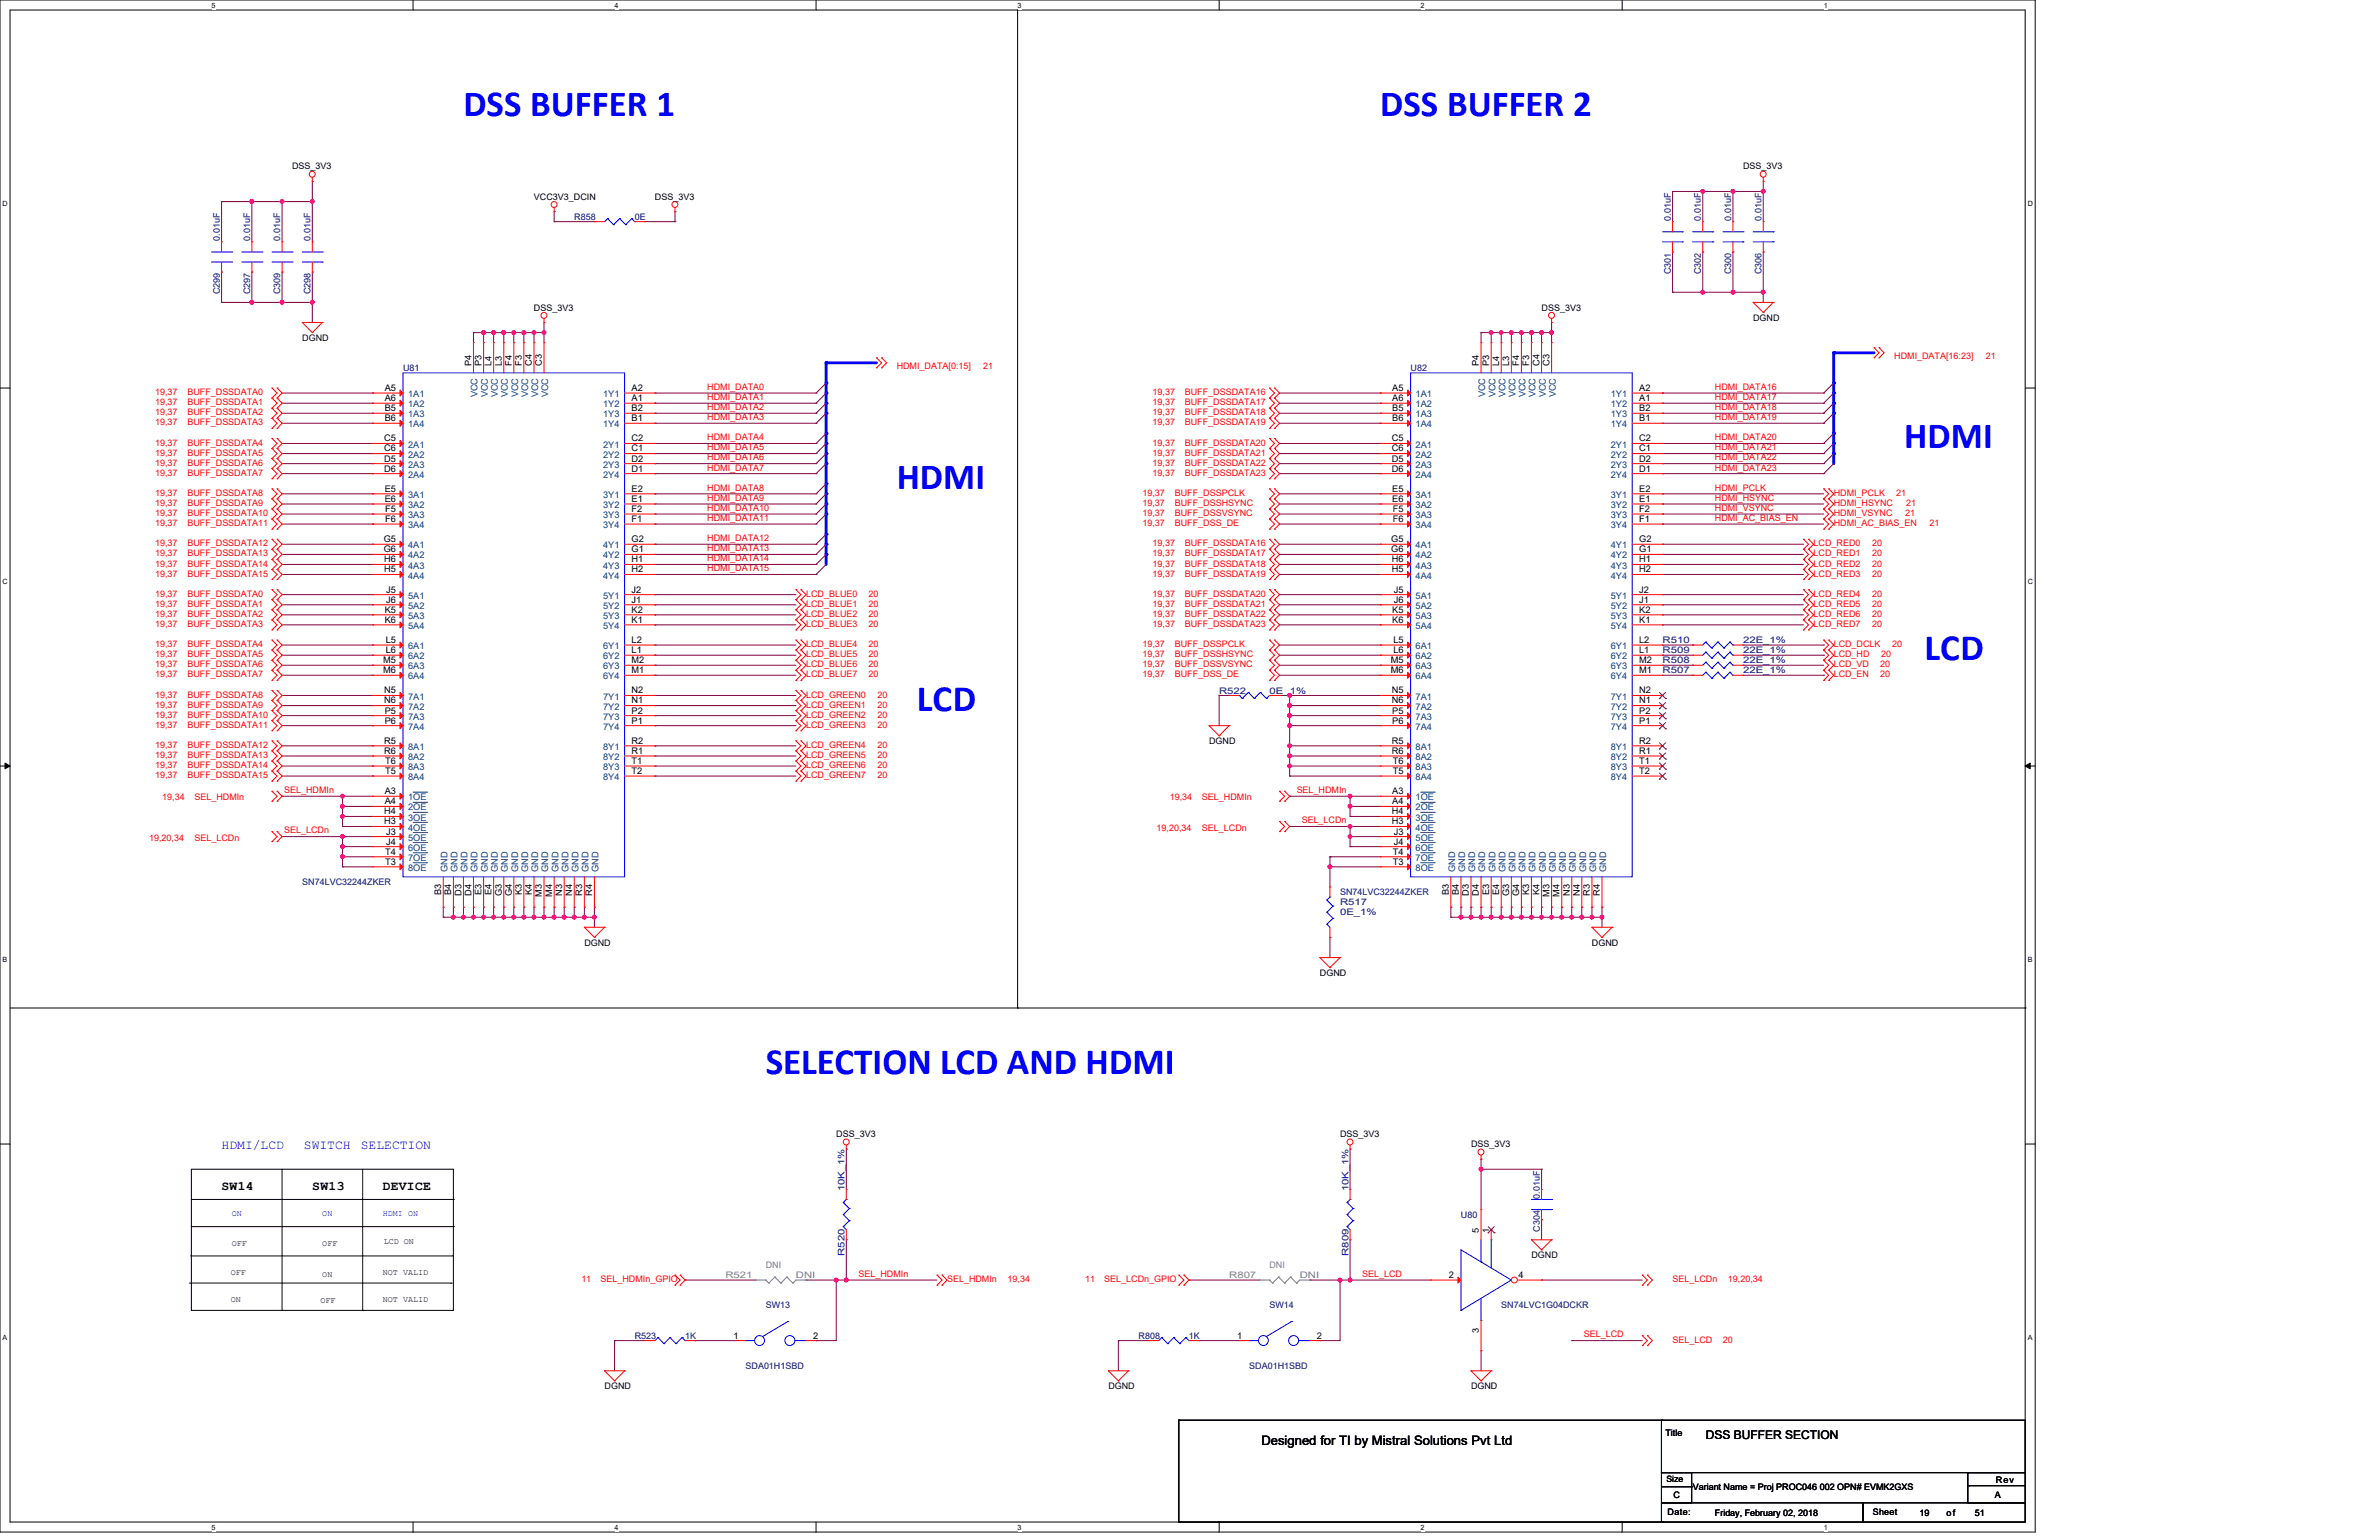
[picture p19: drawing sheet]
<svg xmlns="http://www.w3.org/2000/svg" width="432mm" height="279mm" viewBox="0 0 432 279" stroke-linecap="round" stroke-linejoin="round" font-family="sans-serif">
<defs><g id="words">
<g font-size="6.8" fill="#00f">
<text x="349.3" y="119.8">LCD</text>
<text x="166.4" y="128.9">LCD</text>
</g>
<g font-size="6.7" fill="#00f">
<text x="84.1" y="21">DSS BUFFER 1</text>
<text x="250.5" y="21">DSS BUFFER 2</text>
<text x="345.6" y="81.3">HDMI</text>
<text x="162.8" y="88.7">HDMI</text>
<text x="139" y="194.8">SELECTION LCD AND HDMI</text>
</g>
<g font-size="2.4" fill="#00f">
<text x="40.2" y="208.5">HDMI/LCD</text>
<text x="55.2" y="208.5">SWITCH</text>
<text x="65.5" y="208.5">SELECTION</text>
</g>
<g font-size="2.4">
<text x="40.2" y="215.9">SW14</text>
<text x="56.7" y="215.9">SW13</text>
<text x="69.5" y="215.9">DEVICE</text>
<text x="229" y="262.2">Designed for TI by Mistral Solutions Pvt Ltd</text>
</g>
<text font-size="2.2" x="309.6" y="261.1">DSS BUFFER SECTION</text>
<g font-size="1.7">
<text x="69.8" y="70.9">A5</text>
<text x="85.6" y="66.4" transform="rotate(-90 85.6 66.4)">P4</text>
<text x="87.4" y="66.4" transform="rotate(-90 87.4 66.4)">P3</text>
<text x="89.2" y="66.4" transform="rotate(-90 89.2 66.4)">L4</text>
<text x="91.1" y="66.4" transform="rotate(-90 91.1 66.4)">L3</text>
<text x="92.9" y="66.4" transform="rotate(-90 92.9 66.4)">F4</text>
<text x="94.7" y="66.4" transform="rotate(-90 94.7 66.4)">F3</text>
<text x="96.5" y="66.4" transform="rotate(-90 96.5 66.4)">C4</text>
<text x="98.4" y="66.4" transform="rotate(-90 98.4 66.4)">C3</text>
<text x="114.6" y="70.9">A2</text>
<text x="252.7" y="70.9">A5</text>
<text x="268.4" y="66.4" transform="rotate(-90 268.4 66.4)">P4</text>
<text x="270.3" y="66.4" transform="rotate(-90 270.3 66.4)">P3</text>
<text x="272.1" y="66.4" transform="rotate(-90 272.1 66.4)">L4</text>
<text x="273.9" y="66.4" transform="rotate(-90 273.9 66.4)">L3</text>
<text x="275.8" y="66.4" transform="rotate(-90 275.8 66.4)">F4</text>
<text x="277.6" y="66.4" transform="rotate(-90 277.6 66.4)">F3</text>
<text x="279.4" y="66.4" transform="rotate(-90 279.4 66.4)">C4</text>
<text x="281.2" y="66.4" transform="rotate(-90 281.2 66.4)">C3</text>
<text x="297.5" y="70.9">A2</text>
<text x="69.8" y="72.8">A6</text>
<text x="69.8" y="74.6">B5</text>
<text x="69.8" y="76.4">B6</text>
<text x="114.6" y="72.8">A1</text>
<text x="114.6" y="74.6">B2</text>
<text x="114.6" y="76.4">B1</text>
<text x="252.7" y="72.8">A6</text>
<text x="252.7" y="74.6">B5</text>
<text x="252.7" y="76.4">B6</text>
<text x="297.5" y="72.8">A1</text>
<text x="297.5" y="74.6">B2</text>
<text x="297.5" y="76.4">B1</text>
<text x="69.7" y="80.1">C5</text>
<text x="69.7" y="81.9">C6</text>
<text x="69.7" y="83.7">D5</text>
<text x="114.6" y="80.1">C2</text>
<text x="114.6" y="81.9">C1</text>
<text x="114.6" y="83.7">D2</text>
<text x="252.6" y="80.1">C5</text>
<text x="252.6" y="81.9">C6</text>
<text x="252.6" y="83.7">D5</text>
<text x="297.5" y="80.1">C2</text>
<text x="297.5" y="81.9">C1</text>
<text x="297.5" y="83.7">D2</text>
<text x="69.7" y="85.6">D6</text>
<text x="69.8" y="89.2">E5</text>
<text x="114.6" y="85.6">D1</text>
<text x="114.6" y="89.2">E2</text>
<text x="252.6" y="85.6">D6</text>
<text x="252.7" y="89.2">E5</text>
<text x="297.5" y="85.6">D1</text>
<text x="297.5" y="89.2">E2</text>
<text x="69.8" y="91.1">E6</text>
<text x="69.9" y="92.9">F5</text>
<text x="69.9" y="94.7">F6</text>
<text x="114.6" y="91.1">E1</text>
<text x="114.6" y="92.9">F2</text>
<text x="114.6" y="94.7">F1</text>
<text x="252.7" y="91.1">E6</text>
<text x="252.8" y="92.9">F5</text>
<text x="252.8" y="94.7">F6</text>
<text x="297.5" y="91.1">E1</text>
<text x="297.5" y="92.9">F2</text>
<text x="297.5" y="94.7">F1</text>
<text x="69.6" y="98.4">G5</text>
<text x="69.6" y="100.2">G6</text>
<text x="114.6" y="98.4">G2</text>
<text x="114.6" y="100.2">G1</text>
<text x="252.5" y="98.4">G5</text>
<text x="252.5" y="100.2">G6</text>
<text x="297.5" y="98.4">G2</text>
<text x="297.5" y="100.2">G1</text>
<text x="69.7" y="102">H6</text>
<text x="69.7" y="103.8">H5</text>
<text x="70.1" y="107.5">J5</text>
<text x="114.6" y="102">H1</text>
<text x="114.6" y="103.8">H2</text>
<text x="114.6" y="107.5">J2</text>
<text x="252.6" y="102">H6</text>
<text x="252.6" y="103.8">H5</text>
<text x="253" y="107.5">J5</text>
<text x="297.5" y="102">H1</text>
<text x="297.5" y="103.8">H2</text>
<text x="297.5" y="107.5">J2</text>
<text x="69.8" y="111.2">K5</text>
<text x="69.8" y="113">K6</text>
<text x="70.1" y="109.3">J6</text>
<text x="114.6" y="109.3">J1</text>
<text x="114.6" y="111.2">K2</text>
<text x="114.6" y="113">K1</text>
<text x="252.7" y="111.2">K5</text>
<text x="252.7" y="113">K6</text>
<text x="253" y="109.3">J6</text>
<text x="297.5" y="109.3">J1</text>
<text x="297.5" y="111.2">K2</text>
<text x="297.5" y="113">K1</text>
<text x="70" y="116.6">L5</text>
<text x="70" y="118.5">L6</text>
<text x="114.6" y="116.6">L2</text>
<text x="114.6" y="118.5">L1</text>
<text x="252.9" y="116.6">L5</text>
<text x="252.9" y="118.5">L6</text>
<text x="297.5" y="116.6">L2</text>
<text x="297.5" y="118.5">L1</text>
<text x="69.6" y="120.3">M5</text>
<text x="69.6" y="122.1">M6</text>
<text x="69.7" y="125.8">N5</text>
<text x="114.6" y="120.3">M2</text>
<text x="114.6" y="122.1">M1</text>
<text x="114.6" y="125.8">N2</text>
<text x="252.4" y="120.3">M5</text>
<text x="252.4" y="122.1">M6</text>
<text x="252.6" y="125.8">N5</text>
<text x="297.5" y="120.3">M2</text>
<text x="297.5" y="122.1">M1</text>
<text x="297.5" y="125.8">N2</text>
<text x="69.7" y="127.6">N6</text>
<text x="69.8" y="129.5">P5</text>
<text x="69.8" y="131.3">P6</text>
<text x="114.6" y="127.6">N1</text>
<text x="114.6" y="129.5">P2</text>
<text x="114.6" y="131.3">P1</text>
<text x="252.6" y="127.6">N6</text>
<text x="252.7" y="129.5">P5</text>
<text x="252.7" y="131.3">P6</text>
<text x="297.5" y="127.6">N1</text>
<text x="297.5" y="129.5">P2</text>
<text x="297.5" y="131.3">P1</text>
<text x="69.7" y="134.9">R5</text>
<text x="69.7" y="136.8">R6</text>
<text x="114.6" y="134.9">R2</text>
<text x="114.6" y="136.8">R1</text>
<text x="252.6" y="134.9">R5</text>
<text x="252.6" y="136.8">R6</text>
<text x="297.5" y="134.9">R2</text>
<text x="297.5" y="136.8">R1</text>
<text x="69.9" y="138.6">T6</text>
<text x="69.9" y="140.4">T5</text>
<text x="114.6" y="138.6">T1</text>
<text x="114.6" y="140.4">T2</text>
<text x="252.8" y="138.6">T6</text>
<text x="252.8" y="140.4">T5</text>
<text x="297.5" y="138.6">T1</text>
<text x="297.5" y="140.4">T2</text>
<text x="69.7" y="147.7">H4</text>
<text x="69.7" y="149.6">H3</text>
<text x="69.8" y="144.1">A3</text>
<text x="69.8" y="145.9">A4</text>
<text x="252.6" y="147.7">H4</text>
<text x="252.6" y="149.6">H3</text>
<text x="252.7" y="144.1">A3</text>
<text x="252.7" y="145.9">A4</text>
<text x="69.9" y="155.1">T4</text>
<text x="70.1" y="151.4">J3</text>
<text x="70.1" y="153.2">J4</text>
<text x="252.8" y="155.1">T4</text>
<text x="253" y="151.4">J3</text>
<text x="253" y="153.2">J4</text>
<text x="69.9" y="156.9">T3</text>
<text x="252.8" y="156.9">T3</text>
<text x="80.1" y="162.4" transform="rotate(-90 80.1 162.4)">B3</text>
<text x="81.9" y="162.4" transform="rotate(-90 81.9 162.4)">B4</text>
<text x="83.7" y="162.5" transform="rotate(-90 83.7 162.5)">D3</text>
<text x="85.6" y="162.5" transform="rotate(-90 85.6 162.5)">D4</text>
<text x="87.4" y="162.4" transform="rotate(-90 87.4 162.4)">E3</text>
<text x="89.2" y="162.4" transform="rotate(-90 89.2 162.4)">E4</text>
<text x="91.1" y="162.6" transform="rotate(-90 91.1 162.6)">G3</text>
<text x="92.9" y="162.6" transform="rotate(-90 92.9 162.6)">G4</text>
<text x="94.7" y="162.4" transform="rotate(-90 94.7 162.4)">K3</text>
<text x="96.5" y="162.4" transform="rotate(-90 96.5 162.4)">K4</text>
<text x="98.4" y="162.7" transform="rotate(-90 98.4 162.7)">M3</text>
<text x="100.2" y="162.7" transform="rotate(-90 100.2 162.7)">M4</text>
<text x="102" y="162.5" transform="rotate(-90 102 162.5)">N3</text>
<text x="103.8" y="162.5" transform="rotate(-90 103.8 162.5)">N4</text>
<text x="105.7" y="162.5" transform="rotate(-90 105.7 162.5)">R3</text>
<text x="107.5" y="162.5" transform="rotate(-90 107.5 162.5)">R4</text>
<text x="263" y="162.4" transform="rotate(-90 263 162.4)">B3</text>
<text x="264.8" y="162.4" transform="rotate(-90 264.8 162.4)">B4</text>
<text x="266.6" y="162.5" transform="rotate(-90 266.6 162.5)">D3</text>
<text x="268.4" y="162.5" transform="rotate(-90 268.4 162.5)">D4</text>
<text x="270.3" y="162.4" transform="rotate(-90 270.3 162.4)">E3</text>
<text x="272.1" y="162.4" transform="rotate(-90 272.1 162.4)">E4</text>
<text x="273.9" y="162.6" transform="rotate(-90 273.9 162.6)">G3</text>
<text x="275.8" y="162.6" transform="rotate(-90 275.8 162.6)">G4</text>
<text x="277.6" y="162.4" transform="rotate(-90 277.6 162.4)">K3</text>
<text x="279.4" y="162.4" transform="rotate(-90 279.4 162.4)">K4</text>
<text x="281.2" y="162.7" transform="rotate(-90 281.2 162.7)">M3</text>
<text x="283.1" y="162.7" transform="rotate(-90 283.1 162.7)">M4</text>
<text x="284.9" y="162.5" transform="rotate(-90 284.9 162.5)">N3</text>
<text x="286.7" y="162.5" transform="rotate(-90 286.7 162.5)">N4</text>
<text x="288.6" y="162.5" transform="rotate(-90 288.6 162.5)">R3</text>
<text x="290.4" y="162.5" transform="rotate(-90 290.4 162.5)">R4</text>
<text x="268.4" y="223.7" transform="rotate(-90 268.4 223.7)">5</text>
<text x="270.3" y="223.7" transform="rotate(-90 270.3 223.7)">1</text>
<text x="263" y="231.9">2</text>
<text x="275.6" y="231.9">4</text>
<text x="133.1" y="242.8">1</text>
<text x="147.6" y="242.8">2</text>
<text x="224.6" y="242.8">1</text>
<text x="239" y="242.8">2</text>
<text x="268.4" y="241.8" transform="rotate(-90 268.4 241.8)">3</text>
</g>
<g font-size="1.7" fill="#004080">
<text x="74.1" y="72.1">1A1</text>
<text x="74.1" y="73.9">1A2</text>
<text x="74.1" y="75.7">1A3</text>
<text x="74.1" y="77.5">1A4</text>
<text x="86.7" y="72.1" transform="rotate(-90 86.7 72.1)">VCC</text>
<text x="88.5" y="72.1" transform="rotate(-90 88.5 72.1)">VCC</text>
<text x="90.4" y="72.1" transform="rotate(-90 90.4 72.1)">VCC</text>
<text x="92.2" y="72.1" transform="rotate(-90 92.2 72.1)">VCC</text>
<text x="94" y="72.1" transform="rotate(-90 94 72.1)">VCC</text>
<text x="95.8" y="72.1" transform="rotate(-90 95.8 72.1)">VCC</text>
<text x="97.7" y="72.1" transform="rotate(-90 97.7 72.1)">VCC</text>
<text x="99.5" y="72.1" transform="rotate(-90 99.5 72.1)">VCC</text>
<text x="109.5" y="72.1">1Y1</text>
<text x="109.5" y="73.9">1Y2</text>
<text x="109.5" y="75.7">1Y3</text>
<text x="109.5" y="77.5">1Y4</text>
<text x="256.9" y="72.1">1A1</text>
<text x="256.9" y="73.9">1A2</text>
<text x="256.9" y="75.7">1A3</text>
<text x="256.9" y="77.5">1A4</text>
<text x="269.6" y="72.1" transform="rotate(-90 269.6 72.1)">VCC</text>
<text x="271.4" y="72.1" transform="rotate(-90 271.4 72.1)">VCC</text>
<text x="273.2" y="72.1" transform="rotate(-90 273.2 72.1)">VCC</text>
<text x="275.1" y="72.1" transform="rotate(-90 275.1 72.1)">VCC</text>
<text x="276.9" y="72.1" transform="rotate(-90 276.9 72.1)">VCC</text>
<text x="278.7" y="72.1" transform="rotate(-90 278.7 72.1)">VCC</text>
<text x="280.6" y="72.1" transform="rotate(-90 280.6 72.1)">VCC</text>
<text x="282.4" y="72.1" transform="rotate(-90 282.4 72.1)">VCC</text>
<text x="292.4" y="72.1">1Y1</text>
<text x="292.4" y="73.9">1Y2</text>
<text x="292.4" y="75.7">1Y3</text>
<text x="292.4" y="77.5">1Y4</text>
<text x="74.1" y="81.2">2A1</text>
<text x="74.1" y="83">2A2</text>
<text x="109.5" y="81.2">2Y1</text>
<text x="109.5" y="83">2Y2</text>
<text x="256.9" y="81.2">2A1</text>
<text x="256.9" y="83">2A2</text>
<text x="292.4" y="81.2">2Y1</text>
<text x="292.4" y="83">2Y2</text>
<text x="74.1" y="84.9">2A3</text>
<text x="74.1" y="86.7">2A4</text>
<text x="109.5" y="84.9">2Y3</text>
<text x="109.5" y="86.7">2Y4</text>
<text x="256.9" y="84.9">2A3</text>
<text x="256.9" y="86.7">2A4</text>
<text x="292.4" y="84.9">2Y3</text>
<text x="292.4" y="86.7">2Y4</text>
<text x="74.1" y="90.3">3A1</text>
<text x="74.1" y="92.2">3A2</text>
<text x="74.1" y="94">3A3</text>
<text x="74.1" y="95.8">3A4</text>
<text x="109.5" y="90.3">3Y1</text>
<text x="109.5" y="92.2">3Y2</text>
<text x="109.5" y="94">3Y3</text>
<text x="109.5" y="95.8">3Y4</text>
<text x="256.9" y="90.3">3A1</text>
<text x="256.9" y="92.2">3A2</text>
<text x="256.9" y="94">3A3</text>
<text x="256.9" y="95.8">3A4</text>
<text x="292.4" y="90.3">3Y1</text>
<text x="292.4" y="92.2">3Y2</text>
<text x="292.4" y="94">3Y3</text>
<text x="292.4" y="95.8">3Y4</text>
<text x="74.1" y="99.5">4A1</text>
<text x="74.1" y="101.3">4A2</text>
<text x="109.5" y="99.5">4Y1</text>
<text x="109.5" y="101.3">4Y2</text>
<text x="256.9" y="99.5">4A1</text>
<text x="256.9" y="101.3">4A2</text>
<text x="292.4" y="99.5">4Y1</text>
<text x="292.4" y="101.3">4Y2</text>
<text x="74.1" y="103.1">4A3</text>
<text x="74.1" y="105">4A4</text>
<text x="109.5" y="103.1">4Y3</text>
<text x="109.5" y="105">4Y4</text>
<text x="256.9" y="103.1">4A3</text>
<text x="256.9" y="105">4A4</text>
<text x="292.4" y="103.1">4Y3</text>
<text x="292.4" y="105">4Y4</text>
<text x="74.1" y="108.6">5A1</text>
<text x="74.1" y="110.5">5A2</text>
<text x="74.1" y="112.3">5A3</text>
<text x="109.5" y="108.6">5Y1</text>
<text x="109.5" y="110.5">5Y2</text>
<text x="109.5" y="112.3">5Y3</text>
<text x="256.9" y="108.6">5A1</text>
<text x="256.9" y="110.5">5A2</text>
<text x="256.9" y="112.3">5A3</text>
<text x="292.4" y="108.6">5Y1</text>
<text x="292.4" y="110.5">5Y2</text>
<text x="292.4" y="112.3">5Y3</text>
<text x="74.1" y="114.1">5A4</text>
<text x="74.1" y="117.8">6A1</text>
<text x="74.1" y="119.6">6A2</text>
<text x="109.5" y="114.1">5Y4</text>
<text x="109.5" y="117.8">6Y1</text>
<text x="109.5" y="119.6">6Y2</text>
<text x="256.9" y="114.1">5A4</text>
<text x="256.9" y="117.8">6A1</text>
<text x="256.9" y="119.6">6A2</text>
<text x="292.4" y="114.1">5Y4</text>
<text x="292.4" y="117.8">6Y1</text>
<text x="292.4" y="119.6">6Y2</text>
<text x="74.1" y="121.4">6A3</text>
<text x="74.1" y="123.3">6A4</text>
<text x="109.5" y="121.4">6Y3</text>
<text x="109.5" y="123.3">6Y4</text>
<text x="256.9" y="121.4">6A3</text>
<text x="256.9" y="123.3">6A4</text>
<text x="292.4" y="121.4">6Y3</text>
<text x="292.4" y="123.3">6Y4</text>
<text x="74.1" y="126.9">7A1</text>
<text x="74.1" y="128.8">7A2</text>
<text x="74.1" y="130.6">7A3</text>
<text x="109.5" y="126.9">7Y1</text>
<text x="109.5" y="128.8">7Y2</text>
<text x="109.5" y="130.6">7Y3</text>
<text x="256.9" y="126.9">7A1</text>
<text x="256.9" y="128.8">7A2</text>
<text x="256.9" y="130.6">7A3</text>
<text x="292.4" y="126.9">7Y1</text>
<text x="292.4" y="128.8">7Y2</text>
<text x="292.4" y="130.6">7Y3</text>
<text x="74.1" y="132.4">7A4</text>
<text x="74.1" y="136.1">8A1</text>
<text x="74.1" y="137.9">8A2</text>
<text x="109.5" y="132.4">7Y4</text>
<text x="109.5" y="136.1">8Y1</text>
<text x="109.5" y="137.9">8Y2</text>
<text x="256.9" y="132.4">7A4</text>
<text x="256.9" y="136.1">8A1</text>
<text x="256.9" y="137.9">8A2</text>
<text x="292.4" y="132.4">7Y4</text>
<text x="292.4" y="136.1">8Y1</text>
<text x="292.4" y="137.9">8Y2</text>
<text x="74.1" y="139.7">8A3</text>
<text x="74.1" y="141.5">8A4</text>
<text x="109.5" y="139.7">8Y3</text>
<text x="109.5" y="141.5">8Y4</text>
<text x="256.9" y="139.7">8A3</text>
<text x="256.9" y="141.5">8A4</text>
<text x="292.4" y="139.7">8Y3</text>
<text x="292.4" y="141.5">8Y4</text>
<text x="74.1" y="145.2">1OE</text>
<text x="74.1" y="147">2OE</text>
<text x="74.1" y="148.9">3OE</text>
<text x="256.9" y="145.2">1OE</text>
<text x="256.9" y="147">2OE</text>
<text x="256.9" y="148.9">3OE</text>
<text x="74.1" y="150.7">4OE</text>
<text x="74.1" y="152.5">5OE</text>
<text x="74.1" y="154.3">6OE</text>
<text x="256.9" y="150.7">4OE</text>
<text x="256.9" y="152.5">5OE</text>
<text x="256.9" y="154.3">6OE</text>
<text x="74.1" y="156.2">7OE</text>
<text x="74.1" y="158">8OE</text>
<text x="81.2" y="158.2" transform="rotate(-90 81.2 158.2)">GND</text>
<text x="83.1" y="158.2" transform="rotate(-90 83.1 158.2)">GND</text>
<text x="84.9" y="158.2" transform="rotate(-90 84.9 158.2)">GND</text>
<text x="86.7" y="158.2" transform="rotate(-90 86.7 158.2)">GND</text>
<text x="88.5" y="158.2" transform="rotate(-90 88.5 158.2)">GND</text>
<text x="90.4" y="158.2" transform="rotate(-90 90.4 158.2)">GND</text>
<text x="92.2" y="158.2" transform="rotate(-90 92.2 158.2)">GND</text>
<text x="94" y="158.2" transform="rotate(-90 94 158.2)">GND</text>
<text x="95.8" y="158.2" transform="rotate(-90 95.8 158.2)">GND</text>
<text x="97.7" y="158.2" transform="rotate(-90 97.7 158.2)">GND</text>
<text x="99.5" y="158.2" transform="rotate(-90 99.5 158.2)">GND</text>
<text x="101.3" y="158.2" transform="rotate(-90 101.3 158.2)">GND</text>
<text x="103.2" y="158.2" transform="rotate(-90 103.2 158.2)">GND</text>
<text x="105" y="158.2" transform="rotate(-90 105 158.2)">GND</text>
<text x="106.8" y="158.2" transform="rotate(-90 106.8 158.2)">GND</text>
<text x="108.6" y="158.2" transform="rotate(-90 108.6 158.2)">GND</text>
<text x="256.9" y="156.2">7OE</text>
<text x="256.9" y="158">8OE</text>
<text x="264.1" y="158.2" transform="rotate(-90 264.1 158.2)">GND</text>
<text x="265.9" y="158.2" transform="rotate(-90 265.9 158.2)">GND</text>
<text x="267.8" y="158.2" transform="rotate(-90 267.8 158.2)">GND</text>
<text x="269.6" y="158.2" transform="rotate(-90 269.6 158.2)">GND</text>
<text x="271.4" y="158.2" transform="rotate(-90 271.4 158.2)">GND</text>
<text x="273.2" y="158.2" transform="rotate(-90 273.2 158.2)">GND</text>
<text x="275.1" y="158.2" transform="rotate(-90 275.1 158.2)">GND</text>
<text x="276.9" y="158.2" transform="rotate(-90 276.9 158.2)">GND</text>
<text x="278.7" y="158.2" transform="rotate(-90 278.7 158.2)">GND</text>
<text x="280.6" y="158.2" transform="rotate(-90 280.6 158.2)">GND</text>
<text x="282.4" y="158.2" transform="rotate(-90 282.4 158.2)">GND</text>
<text x="284.2" y="158.2" transform="rotate(-90 284.2 158.2)">GND</text>
<text x="286" y="158.2" transform="rotate(-90 286 158.2)">GND</text>
<text x="287.9" y="158.2" transform="rotate(-90 287.9 158.2)">GND</text>
<text x="289.7" y="158.2" transform="rotate(-90 289.7 158.2)">GND</text>
<text x="291.5" y="158.2" transform="rotate(-90 291.5 158.2)">GND</text>
</g>
<g font-size="1.6">
<text x="53" y="30.7">DSS_3V3</text>
<text x="316.4" y="30.7">DSS_3V3</text>
<text x="96.9" y="36.2">VCC3V3_DCIN</text>
<text x="118.9" y="36.2">DSS_3V3</text>
<text x="96.9" y="56.3">DSS_3V3</text>
<text x="279.8" y="56.3">DSS_3V3</text>
<text x="318.2" y="58.2">DGND</text>
<text x="54.9" y="61.8">DGND</text>
<text x="219.5" y="135">DGND</text>
<text x="106.1" y="171.6">DGND</text>
<text x="288.9" y="171.6">DGND</text>
<text x="239.6" y="177">DGND</text>
<text x="151.8" y="206.3">DSS_3V3</text>
<text x="243.2" y="206.3">DSS_3V3</text>
<text x="267" y="208.1">DSS_3V3</text>
<text x="278" y="228.2">DGND</text>
<text x="109.7" y="252">DGND</text>
<text x="201.2" y="252">DGND</text>
<text x="267" y="252">DGND</text>
<text x="302.3" y="260.6">Title</text>
<text x="302.5" y="269">Size</text>
<text x="362.3" y="269">Rev</text>
<text x="302.7" y="274.9">Date:</text>
<text x="303.8" y="271.8">C</text>
<text x="307.2" y="270.3">Variant Name = Proj PROC046 002 OPN# EVMK2GXS</text>
<text x="311.3" y="275.1">Friday, February 02, 2018</text>
<text x="340" y="274.9">Sheet</text>
<text x="348.4" y="275.1">19</text>
<text x="353.3" y="275.1">of</text>
<text x="358.4" y="275.1">51</text>
<text x="362.1" y="271.8">A</text>
</g>
<g font-size="1.6" fill="#000080">
<text x="104.2" y="39.9">R858</text>
<text x="115.2" y="39.9">0E</text>
<text x="303.3" y="40" transform="rotate(-90 303.3 40)">0.01uF</text>
<text x="308.7" y="40" transform="rotate(-90 308.7 40)">0.01uF</text>
<text x="314.2" y="40" transform="rotate(-90 314.2 40)">0.01uF</text>
<text x="319.7" y="40" transform="rotate(-90 319.7 40)">0.01uF</text>
<text x="39.9" y="43.7" transform="rotate(-90 39.9 43.7)">0.01uF</text>
<text x="45.4" y="43.7" transform="rotate(-90 45.4 43.7)">0.01uF</text>
<text x="50.9" y="43.7" transform="rotate(-90 50.9 43.7)">0.01uF</text>
<text x="56.4" y="43.7" transform="rotate(-90 56.4 43.7)">0.01uF</text>
<text x="39.9" y="53.4" transform="rotate(-90 39.9 53.4)">C299</text>
<text x="45.4" y="53.4" transform="rotate(-90 45.4 53.4)">C297</text>
<text x="50.9" y="53.4" transform="rotate(-90 50.9 53.4)">C309</text>
<text x="56.4" y="53.4" transform="rotate(-90 56.4 53.4)">C298</text>
<text x="303.3" y="49.7" transform="rotate(-90 303.3 49.7)">C301</text>
<text x="308.7" y="49.7" transform="rotate(-90 308.7 49.7)">C302</text>
<text x="314.2" y="49.7" transform="rotate(-90 314.2 49.7)">C300</text>
<text x="319.7" y="49.7" transform="rotate(-90 319.7 49.7)">C306</text>
<text x="73.2" y="67.3">U81</text>
<text x="256" y="67.3">U82</text>
<text x="301.8" y="116.7">R510</text>
<text x="301.8" y="118.5">R509</text>
<text x="316.4" y="116.7">22E_1%</text>
<text x="316.4" y="118.5">22E_1%</text>
<text x="221.3" y="125.8">R522</text>
<text x="230.4" y="125.8">0E_1%</text>
<text x="301.8" y="120.4">R508</text>
<text x="301.8" y="122.2">R507</text>
<text x="316.4" y="120.4">22E_1%</text>
<text x="316.4" y="122.2">22E_1%</text>
<text x="54.9" y="160.6">SN74LVC32244ZKER</text>
<text x="243.2" y="162.4">SN74LVC32244ZKER</text>
<text x="243.2" y="164.2">R517</text>
<text x="243.2" y="166.1">0E_1%</text>
<text x="153.3" y="216.2" transform="rotate(-90 153.3 216.2)">10K_1%</text>
<text x="244.7" y="216.2" transform="rotate(-90 244.7 216.2)">10K_1%</text>
<text x="265.2" y="220.9">U80</text>
<text x="279.5" y="217.4" transform="rotate(-90 279.5 217.4)">0.01uF</text>
<text x="153.3" y="227.9" transform="rotate(-90 153.3 227.9)">R520</text>
<text x="244.7" y="227.9" transform="rotate(-90 244.7 227.9)">R809</text>
<text x="279.5" y="223.5" transform="rotate(-90 279.5 223.5)">C304</text>
<text x="139" y="237.4">SW13</text>
<text x="230.4" y="237.4">SW14</text>
<text x="272.5" y="237.4">SN74LVC1G04DCKR</text>
<text x="115.2" y="242.9">R523</text>
<text x="124.4" y="242.9">1K</text>
<text x="206.7" y="242.9">R808</text>
<text x="215.8" y="242.9">1K</text>
<text x="135.3" y="248.4">SDA01H1SBD</text>
<text x="226.8" y="248.4">SDA01H1SBD</text>
</g>
<g font-size="1.6" fill="#f00">
<text x="343.8" y="65.1">HDMI_DATA[16:23]</text>
<text x="360.4" y="65.1">21</text>
<text x="28.2" y="71.7">19,37</text>
<text x="34" y="71.7">BUFF_DSSDATA0</text>
<text x="128.4" y="70.7">HDMI_DATA0</text>
<text x="162.8" y="67">HDMI_DATA[0:15]</text>
<text x="178.5" y="67">21</text>
<text x="209.2" y="71.7">19,37</text>
<text x="215.1" y="71.7">BUFF_DSSDATA16</text>
<text x="311.3" y="70.7">HDMI_DATA16</text>
<text x="28.2" y="73.5">19,37</text>
<text x="28.2" y="75.4">19,37</text>
<text x="28.2" y="77.2">19,37</text>
<text x="34" y="73.5">BUFF_DSSDATA1</text>
<text x="34" y="75.4">BUFF_DSSDATA2</text>
<text x="34" y="77.2">BUFF_DSSDATA3</text>
<text x="128.4" y="72.6">HDMI_DATA1</text>
<text x="128.4" y="76.2">HDMI_DATA3</text>
<text x="128.4" y="74.4">HDMI_DATA2</text>
<text x="209.2" y="73.5">19,37</text>
<text x="209.2" y="75.4">19,37</text>
<text x="209.2" y="77.2">19,37</text>
<text x="215.1" y="73.5">BUFF_DSSDATA17</text>
<text x="215.1" y="75.4">BUFF_DSSDATA18</text>
<text x="215.1" y="77.2">BUFF_DSSDATA19</text>
<text x="311.3" y="74.4">HDMI_DATA18</text>
<text x="311.3" y="72.6">HDMI_DATA17</text>
<text x="311.3" y="76.2">HDMI_DATA19</text>
<text x="28.2" y="80.8">19,37</text>
<text x="28.2" y="82.7">19,37</text>
<text x="34" y="80.8">BUFF_DSSDATA4</text>
<text x="34" y="82.7">BUFF_DSSDATA5</text>
<text x="128.4" y="83.5">HDMI_DATA6</text>
<text x="128.4" y="79.9">HDMI_DATA4</text>
<text x="128.4" y="81.7">HDMI_DATA5</text>
<text x="209.2" y="80.8">19,37</text>
<text x="209.2" y="82.7">19,37</text>
<text x="215.1" y="80.8">BUFF_DSSDATA20</text>
<text x="215.1" y="82.7">BUFF_DSSDATA21</text>
<text x="311.3" y="79.9">HDMI_DATA20</text>
<text x="311.3" y="81.7">HDMI_DATA21</text>
<text x="311.3" y="83.5">HDMI_DATA22</text>
<text x="28.2" y="84.5">19,37</text>
<text x="28.2" y="86.3">19,37</text>
<text x="28.2" y="90">19,37</text>
<text x="34" y="84.5">BUFF_DSSDATA6</text>
<text x="34" y="86.3">BUFF_DSSDATA7</text>
<text x="34" y="90">BUFF_DSSDATA8</text>
<text x="128.4" y="85.4">HDMI_DATA7</text>
<text x="128.4" y="89">HDMI_DATA8</text>
<text x="207.4" y="90">19,37</text>
<text x="209.2" y="84.5">19,37</text>
<text x="209.2" y="86.3">19,37</text>
<text x="213.2" y="90">BUFF_DSSPCLK</text>
<text x="215.1" y="84.5">BUFF_DSSDATA22</text>
<text x="215.1" y="86.3">BUFF_DSSDATA23</text>
<text x="311.3" y="85.4">HDMI_DATA23</text>
<text x="311.3" y="89">HDMI_PCLK</text>
<text x="332.8" y="90">HDMI_PCLK</text>
<text x="344.2" y="90">21</text>
<text x="28.2" y="91.8">19,37</text>
<text x="28.2" y="93.6">19,37</text>
<text x="28.2" y="95.5">19,37</text>
<text x="34" y="91.8">BUFF_DSSDATA9</text>
<text x="34" y="93.6">BUFF_DSSDATA10</text>
<text x="34" y="95.5">BUFF_DSSDATA11</text>
<text x="128.4" y="92.7">HDMI_DATA10</text>
<text x="128.4" y="90.9">HDMI_DATA9</text>
<text x="128.4" y="94.5">HDMI_DATA11</text>
<text x="207.4" y="91.8">19,37</text>
<text x="207.4" y="95.5">19,37</text>
<text x="207.4" y="93.6">19,37</text>
<text x="213.2" y="91.8">BUFF_DSSHSYNC</text>
<text x="213.2" y="95.5">BUFF_DSS_DE</text>
<text x="213.2" y="93.6">BUFF_DSSVSYNC</text>
<text x="311.3" y="94.5">HDMI_AC_BIAS_EN</text>
<text x="311.3" y="90.9">HDMI_HSYNC</text>
<text x="311.3" y="92.7">HDMI_VSYNC</text>
<text x="332.8" y="91.8">HDMI_HSYNC</text>
<text x="332.8" y="95.5">HDMI_AC_BIAS_EN</text>
<text x="332.8" y="93.6">HDMI_VSYNC</text>
<text x="345.8" y="93.6">21</text>
<text x="346" y="91.8">21</text>
<text x="350.2" y="95.5">21</text>
<text x="28.2" y="99.1">19,37</text>
<text x="28.2" y="101">19,37</text>
<text x="34" y="99.1">BUFF_DSSDATA12</text>
<text x="34" y="101">BUFF_DSSDATA13</text>
<text x="128.4" y="100">HDMI_DATA13</text>
<text x="128.4" y="101.8">HDMI_DATA14</text>
<text x="128.4" y="98.2">HDMI_DATA12</text>
<text x="209.2" y="99.1">19,37</text>
<text x="209.2" y="101">19,37</text>
<text x="215.1" y="99.1">BUFF_DSSDATA16</text>
<text x="215.1" y="101">BUFF_DSSDATA17</text>
<text x="329.2" y="99.1">LCD_RED0</text>
<text x="329.2" y="101">LCD_RED1</text>
<text x="339.8" y="99.1">20</text>
<text x="339.8" y="101">20</text>
<text x="28.2" y="102.8">19,37</text>
<text x="28.2" y="104.6">19,37</text>
<text x="34" y="102.8">BUFF_DSSDATA14</text>
<text x="34" y="104.6">BUFF_DSSDATA15</text>
<text x="128.4" y="103.7">HDMI_DATA15</text>
<text x="209.2" y="102.8">19,37</text>
<text x="209.2" y="104.6">19,37</text>
<text x="215.1" y="102.8">BUFF_DSSDATA18</text>
<text x="215.1" y="104.6">BUFF_DSSDATA19</text>
<text x="329.2" y="102.8">LCD_RED2</text>
<text x="329.2" y="104.6">LCD_RED3</text>
<text x="339.8" y="102.8">20</text>
<text x="339.8" y="104.6">20</text>
<text x="28.2" y="108.3">19,37</text>
<text x="28.2" y="110.1">19,37</text>
<text x="28.2" y="111.9">19,37</text>
<text x="28.2" y="113.8">19,37</text>
<text x="34" y="108.3">BUFF_DSSDATA0</text>
<text x="34" y="110.1">BUFF_DSSDATA1</text>
<text x="34" y="111.9">BUFF_DSSDATA2</text>
<text x="34" y="113.8">BUFF_DSSDATA3</text>
<text x="146.3" y="108.3">LCD_BLUE0</text>
<text x="146.3" y="110.1">LCD_BLUE1</text>
<text x="146.3" y="111.9">LCD_BLUE2</text>
<text x="146.3" y="113.8">LCD_BLUE3</text>
<text x="157.6" y="108.3">20</text>
<text x="157.6" y="110.1">20</text>
<text x="157.6" y="111.9">20</text>
<text x="157.6" y="113.8">20</text>
<text x="209.2" y="108.3">19,37</text>
<text x="209.2" y="110.1">19,37</text>
<text x="209.2" y="111.9">19,37</text>
<text x="209.2" y="113.8">19,37</text>
<text x="215.1" y="108.3">BUFF_DSSDATA20</text>
<text x="215.1" y="110.1">BUFF_DSSDATA21</text>
<text x="215.1" y="111.9">BUFF_DSSDATA22</text>
<text x="215.1" y="113.8">BUFF_DSSDATA23</text>
<text x="329.2" y="108.3">LCD_RED4</text>
<text x="329.2" y="110.1">LCD_RED5</text>
<text x="329.2" y="111.9">LCD_RED6</text>
<text x="329.2" y="113.8">LCD_RED7</text>
<text x="339.8" y="108.3">20</text>
<text x="339.8" y="110.1">20</text>
<text x="339.8" y="111.9">20</text>
<text x="339.8" y="113.8">20</text>
<text x="28.2" y="117.4">19,37</text>
<text x="28.2" y="119.3">19,37</text>
<text x="34" y="117.4">BUFF_DSSDATA4</text>
<text x="34" y="119.3">BUFF_DSSDATA5</text>
<text x="146.3" y="117.4">LCD_BLUE4</text>
<text x="146.3" y="119.3">LCD_BLUE5</text>
<text x="157.6" y="117.4">20</text>
<text x="157.6" y="119.3">20</text>
<text x="207.4" y="119.3">19,37</text>
<text x="207.4" y="117.4">19,37</text>
<text x="213.2" y="119.3">BUFF_DSSHSYNC</text>
<text x="213.2" y="117.4">BUFF_DSSPCLK</text>
<text x="332.8" y="117.4">LCD_DCLK</text>
<text x="332.8" y="119.3">LCD_HD</text>
<text x="341.4" y="119.3">20</text>
<text x="343.4" y="117.4">20</text>
<text x="28.2" y="122.9">19,37</text>
<text x="28.2" y="121.1">19,37</text>
<text x="34" y="122.9">BUFF_DSSDATA7</text>
<text x="34" y="121.1">BUFF_DSSDATA6</text>
<text x="146.3" y="121.1">LCD_BLUE6</text>
<text x="146.3" y="122.9">LCD_BLUE7</text>
<text x="157.6" y="121.1">20</text>
<text x="157.6" y="122.9">20</text>
<text x="207.4" y="122.9">19,37</text>
<text x="207.4" y="121.1">19,37</text>
<text x="213.2" y="122.9">BUFF_DSS_DE</text>
<text x="213.2" y="121.1">BUFF_DSSVSYNC</text>
<text x="332.8" y="121.1">LCD_VD</text>
<text x="332.8" y="122.9">LCD_EN</text>
<text x="341.2" y="121.1">20</text>
<text x="341.2" y="122.9">20</text>
<text x="28.2" y="128.4">19,37</text>
<text x="28.2" y="130.2">19,37</text>
<text x="28.2" y="126.6">19,37</text>
<text x="34" y="128.4">BUFF_DSSDATA9</text>
<text x="34" y="130.2">BUFF_DSSDATA10</text>
<text x="34" y="126.6">BUFF_DSSDATA8</text>
<text x="146.3" y="126.6">LCD_GREEN0</text>
<text x="146.3" y="128.4">LCD_GREEN1</text>
<text x="146.3" y="130.2">LCD_GREEN2</text>
<text x="159.3" y="126.6">20</text>
<text x="159.3" y="128.4">20</text>
<text x="159.3" y="130.2">20</text>
<text x="28.2" y="135.7">19,37</text>
<text x="28.2" y="137.5">19,37</text>
<text x="28.2" y="132.1">19,37</text>
<text x="34" y="135.7">BUFF_DSSDATA12</text>
<text x="34" y="137.5">BUFF_DSSDATA13</text>
<text x="34" y="132.1">BUFF_DSSDATA11</text>
<text x="146.3" y="132.1">LCD_GREEN3</text>
<text x="146.3" y="135.7">LCD_GREEN4</text>
<text x="146.3" y="137.5">LCD_GREEN5</text>
<text x="159.3" y="132.1">20</text>
<text x="159.3" y="135.7">20</text>
<text x="159.3" y="137.5">20</text>
<text x="28.2" y="139.4">19,37</text>
<text x="28.2" y="141.2">19,37</text>
<text x="34" y="139.4">BUFF_DSSDATA14</text>
<text x="34" y="141.2">BUFF_DSSDATA15</text>
<text x="51.6" y="143.9">SEL_HDMIn</text>
<text x="146.3" y="139.4">LCD_GREEN6</text>
<text x="146.3" y="141.2">LCD_GREEN7</text>
<text x="159.3" y="139.4">20</text>
<text x="159.3" y="141.2">20</text>
<text x="235.4" y="143.9">SEL_HDMIn</text>
<text x="29.4" y="145.2">19,34</text>
<text x="35.3" y="145.2">SEL_HDMIn</text>
<text x="212.3" y="145.2">19,34</text>
<text x="218.2" y="145.2">SEL_HDMIn</text>
<text x="236.3" y="149.4">SEL_LCDn</text>
<text x="27.1" y="152.5">19,20,34</text>
<text x="35.3" y="152.5">SEL_LCDn</text>
<text x="51.6" y="151.2">SEL_LCDn</text>
<text x="209.9" y="150.7">19,20,34</text>
<text x="218.2" y="150.7">SEL_LCDn</text>
<text x="105.5" y="232.6">11</text>
<text x="109" y="232.6">SEL_HDMIn_GPIO</text>
<text x="155.8" y="231.7">SEL_HDMIn</text>
<text x="171.9" y="232.6">SEL_HDMIn</text>
<text x="182.9" y="232.6">19,34</text>
<text x="197" y="232.6">11</text>
<text x="200.4" y="232.6">SEL_LCDn_GPIO</text>
<text x="247.2" y="231.7">SEL_LCD</text>
<text x="303.6" y="232.6">SEL_LCDn</text>
<text x="313.6" y="232.6">19,20,34</text>
<text x="287.5" y="242.7">SEL_LCD</text>
<text x="303.6" y="243.6">SEL_LCD</text>
<text x="312.7" y="243.6">20</text>
</g>
<g font-size="1.6" fill="#808080">
<text x="131.7" y="231.9">R521</text>
<text x="139" y="230.1">DNI</text>
<text x="144.5" y="231.9">DNI</text>
<text x="223.1" y="231.9">R807</text>
<text x="230.4" y="230.1">DNI</text>
<text x="235.9" y="231.9">DNI</text>
</g>
<g font-size="1.5" fill="#00f">
<text x="42.1" y="220.7">ON</text>
<text x="58.5" y="220.7">ON</text>
<text x="69.5" y="220.7">HDMI ON</text>
</g>
<g font-size="1.5">
<text x="42.1" y="226.1">OFF</text>
<text x="58.5" y="226.1">OFF</text>
<text x="69.7" y="225.8">LCD ON</text>
<text x="41.9" y="231.3">OFF</text>
<text x="58.5" y="231.6">ON</text>
<text x="69.5" y="231.3">NOT VALID</text>
<text x="41.9" y="236.2">ON</text>
<text x="58.1" y="236.4">OFF</text>
<text x="69.5" y="236.2">NOT VALID</text>
</g>
<g font-size="1.3">
<text x="38.4" y="1.4">5</text>
<text x="111.5" y="1.4">4</text>
<text x="184.7" y="1.4">3</text>
<text x="257.9" y="1.4">2</text>
<text x="331" y="1.4">1</text>
<text x=".5" y="37.3">D</text>
<text x="368" y="37.3">D</text>
<text x=".5" y="105.9">C</text>
<text x="368" y="105.9">C</text>
<text x=".5" y="174.5">B</text>
<text x="368" y="174.5">B</text>
<text x=".5" y="243">A</text>
<text x="368" y="243">A</text>
<text x="38.4" y="277.5">5</text>
<text x="111.5" y="277.5">4</text>
<text x="184.7" y="277.5">3</text>
<text x="257.9" y="277.5">2</text>
<text x="331" y="277.5">1</text>
</g>
</g></defs>
<path d="M0 0h369.4v278h-369.4zM1.8 1.8h365.8v274.3h-365.8z" fill="none" stroke="#000" stroke-width=".18"/>
<g fill="#fff">
<path d="M38.4 .2h.7v1.5h-.7z"/>
<path d="M38.4 276.3h.7v1.5h-.7z"/>
</g>
<path d="M75 0v1.8M75 276.1v1.9" fill="none" stroke="#000" stroke-width=".18"/>
<g fill="#fff">
<path d="M111.5 .2h.8v1.5h-.8z"/>
<path d="M111.5 276.3h.8v1.5h-.8z"/>
</g>
<path d="M148.1 0v1.8M148.1 276.1v1.9" fill="none" stroke="#000" stroke-width=".18"/>
<g fill="#fff">
<path d="M184.7 .2h.7v1.5h-.7z"/>
<path d="M184.7 276.3h.7v1.5h-.7z"/>
</g>
<path d="M221.3 0v1.8M221.3 276.1v1.9" fill="none" stroke="#000" stroke-width=".18"/>
<g fill="#fff">
<path d="M257.9 .2h.7v1.5h-.7z"/>
<path d="M257.9 276.3h.7v1.5h-.7z"/>
</g>
<path d="M294.4 0v1.8M294.4 276.1v1.9" fill="none" stroke="#000" stroke-width=".18"/>
<g fill="#fff">
<path d="M331 .2h.7v1.5h-.7z"/>
<path d="M331 276.3h.7v1.5h-.7z"/>
<path d="M.5 36.1h.9v1.5h-.9z"/>
<path d="M368 36.1h1v1.5h-1z"/>
<path d="M.5 104.7h.9v1.5h-.9z"/>
<path d="M368 104.7h1v1.5h-1z"/>
</g>
<path d="M0 70.4h1.8M367.6 70.4h1.8" fill="none" stroke="#000" stroke-width=".18"/>
<g fill="#fff">
<path d="M.5 173.3h.8v1.4h-.8z"/>
<path d="M368 173.3h.9v1.4h-.9z"/>
</g>
<path d="M0 139h1.8M.9 138.5l.9 .5-.9 .5zM367.6 139l.9-.5v1zM367.6 139h1.8" fill="none" stroke="#000" stroke-width=".18"/>
<path d="M.9 138.5l.9 .5-.9 .5zM367.6 139l.9-.5v1z" fill="#000"/>
<g fill="#fff">
<path d="M.5 241.9h.8v1.4h-.8z"/>
<path d="M368 241.9h.9v1.4h-.9z"/>
</g>
<g fill="none" stroke="#000" stroke-width=".18">
<path d="M184.7 1.8v181.1M1.8 182.9h365.8M184.7 182.9h.1M367.6 182.9h.1M0 207.6h1.8M34.7 212.1h47.6v25.6h-47.6zM34.7 217.6h47.6M51.2 212.1v25.6M65.8 212.1v25.6M82.3 217.6h.1M367.6 207.6h1.8M34.4 232.8h47.5"/>
<path d="M34.6 227.9h47.5M34.7 222.5h47.6M51.2 237.7h.1M65.8 237.7h.1M81.9 232.8h.1M82.1 227.9h.1M82.3 222.5h.1"/>
</g>
<path d="M98.7 60.3h.1M98.7 60.3v1.9" fill="none" stroke="#800040" stroke-width=".18"/>
<circle cx="98.7" cy="60.3" r=".35" fill="#f0f"/>
<circle cx="98.7" cy="60.3" r=".35" fill="none" stroke="#f0f" stroke-width=".18"/>
<path d="M93.3 60.3h.1M93.3 60.3h1.8" fill="none" stroke="#800040" stroke-width=".18"/>
<circle cx="95.1" cy="60.3" r=".36" fill="#f0f"/>
<circle cx="95.1" cy="60.3" r=".36" fill="none" stroke="#f0f" stroke-width=".18"/>
<circle cx="93.2" cy="60.3" r=".35" fill="#f0f"/>
<circle cx="93.2" cy="60.3" r=".35" fill="none" stroke="#f0f" stroke-width=".18"/>
<path d="M96.9 60.3h.1M96.9 60.3h1.8" fill="none" stroke="#800040" stroke-width=".18"/>
<circle cx="96.9" cy="60.3" r=".35" fill="#f0f"/>
<circle cx="96.9" cy="60.3" r=".35" fill="none" stroke="#f0f" stroke-width=".18"/>
<path d="M98.7 58.5h.1M98.7 58.5v1.8M85.9 60.3h.1M85.9 60.3h1.9M96.9 60.3h.1M96.9 60.3v1.9" fill="none" stroke="#800040" stroke-width=".18"/>
<circle cx="87.8" cy="60.3" r=".35" fill="#f0f"/>
<circle cx="87.8" cy="60.3" r=".35" fill="none" stroke="#f0f" stroke-width=".18"/>
<g fill="none" stroke="#800040" stroke-width=".18">
<path d="M85.9 60.3h.1M85.9 60.3v1.9M87.8 60.3h.1M87.8 60.3v1.9M89.6 60.3h.1M89.6 60.3h1.8M89.6 60.3v1.9M91.4 60.3h.1M91.4 60.3v1.9M93.3 60.3h.1M93.3 60.3v1.9M95.1 60.3h.1"/>
<path d="M95.1 60.3h1.8M95.1 60.3v1.9"/>
</g>
<circle cx="89.6" cy="60.3" r=".35" fill="#f0f"/>
<circle cx="89.6" cy="60.3" r=".35" fill="none" stroke="#f0f" stroke-width=".18"/>
<path d="M91.4 60.3h.1M91.4 60.3h1.9" fill="none" stroke="#800040" stroke-width=".18"/>
<circle cx="91.4" cy="60.3" r=".36" fill="#f0f"/>
<circle cx="91.4" cy="60.3" r=".36" fill="none" stroke="#f0f" stroke-width=".18"/>
<path d="M87.8 60.3h.1M87.8 60.3h1.8M276.1 60.3h.1M276.1 60.3h1.9M281.6 60.3h.1M281.6 60.3v1.9" fill="none" stroke="#800040" stroke-width=".18"/>
<circle cx="276.1" cy="60.3" r=".35" fill="#f0f"/>
<circle cx="276.1" cy="60.3" r=".35" fill="none" stroke="#f0f" stroke-width=".18"/>
<path d="M281.6 58.5h.1M281.6 58.5v1.8h-1.8M279.8 60.3h.1M279.8 60.3v1.9" fill="none" stroke="#800040" stroke-width=".18"/>
<circle cx="281.6" cy="60.3" r=".35" fill="#f0f"/>
<circle cx="281.6" cy="60.3" r=".35" fill="none" stroke="#f0f" stroke-width=".18"/>
<path d="M268.8 60.3h.1M268.8 60.3h1.9" fill="none" stroke="#800040" stroke-width=".18"/>
<circle cx="270.6" cy="60.3" r=".35" fill="#f0f"/>
<circle cx="270.6" cy="60.3" r=".35" fill="none" stroke="#f0f" stroke-width=".18"/>
<path d="M268.8 60.3h.1M268.8 60.3v1.9M274.3 60.3h.1M274.3 60.3v1.9" fill="none" stroke="#800040" stroke-width=".18"/>
<circle cx="274.3" cy="60.3" r=".36" fill="#f0f"/>
<circle cx="274.3" cy="60.3" r=".36" fill="none" stroke="#f0f" stroke-width=".18"/>
<path d="M276.1 60.3h.1M276.1 60.3v1.9M278 60.3h.1M278 60.3h1.8" fill="none" stroke="#800040" stroke-width=".18"/>
<circle cx="279.8" cy="60.3" r=".35" fill="#f0f"/>
<circle cx="279.8" cy="60.3" r=".35" fill="none" stroke="#f0f" stroke-width=".18"/>
<circle cx="278" cy="60.3" r=".36" fill="#f0f"/>
<circle cx="278" cy="60.3" r=".36" fill="none" stroke="#f0f" stroke-width=".18"/>
<path d="M270.7 60.3h.1M270.7 60.3v1.9M272.5 60.3h.1M272.5 60.3v1.9M278 60.3h.1M278 60.3v1.9" fill="none" stroke="#800040" stroke-width=".18"/>
<circle cx="272.5" cy="60.3" r=".35" fill="#f0f"/>
<circle cx="272.5" cy="60.3" r=".35" fill="none" stroke="#f0f" stroke-width=".18"/>
<path d="M270.7 60.3h.1M270.7 60.3h5.4M272.5 60.3h.1M274.3 60.3h.1M89.6 166.4h.1M89.6 164.6h.1M89.6 166.4h3.7M89.6 164.6v1.8M91.4 166.4h.1" fill="none" stroke="#800040" stroke-width=".18"/>
<circle cx="91.4" cy="166.4" r=".36" fill="#f0f"/>
<circle cx="91.4" cy="166.4" r=".36" fill="none" stroke="#f0f" stroke-width=".18"/>
<path d="M93.3 166.4h.1M95.1 164.6h.1M95.1 164.6v1.8h-1.8" fill="none" stroke="#800040" stroke-width=".18"/>
<circle cx="95.1" cy="166.4" r=".36" fill="#f0f"/>
<circle cx="95.1" cy="166.4" r=".36" fill="none" stroke="#f0f" stroke-width=".18"/>
<circle cx="93.2" cy="166.4" r=".35" fill="#f0f"/>
<circle cx="93.2" cy="166.4" r=".35" fill="none" stroke="#f0f" stroke-width=".18"/>
<path d="M91.4 164.6h.1M91.4 164.6v1.8M93.3 164.6h.1M93.3 164.6v1.8M98.7 164.6h.1M98.7 166.4h.1M98.7 164.6v1.8M98.7 166.4h1.9" fill="none" stroke="#800040" stroke-width=".18"/>
<circle cx="100.6" cy="166.4" r=".36" fill="#f0f"/>
<circle cx="100.6" cy="166.4" r=".36" fill="none" stroke="#f0f" stroke-width=".18"/>
<circle cx="98.7" cy="166.4" r=".35" fill="#f0f"/>
<circle cx="98.7" cy="166.4" r=".35" fill="none" stroke="#f0f" stroke-width=".18"/>
<path d="M96.9 164.6h.1M96.9 166.4h.1M96.9 164.6v1.8M96.9 166.4h1.8M100.6 164.6h.1M100.6 166.4h.1M100.6 166.4h3.6M100.6 164.6v1.8M102.4 166.4h.1" fill="none" stroke="#800040" stroke-width=".18"/>
<circle cx="102.4" cy="166.4" r=".35" fill="#f0f"/>
<circle cx="102.4" cy="166.4" r=".35" fill="none" stroke="#f0f" stroke-width=".18"/>
<path d="M104.2 164.6h.1M104.2 166.4h.1M104.2 164.6v1.8M106.1 164.6h.1M106.1 164.6v1.8h-1.9" fill="none" stroke="#800040" stroke-width=".18"/>
<circle cx="106.1" cy="166.4" r=".35" fill="#f0f"/>
<circle cx="106.1" cy="166.4" r=".35" fill="none" stroke="#f0f" stroke-width=".18"/>
<circle cx="104.2" cy="166.4" r=".36" fill="#f0f"/>
<circle cx="104.2" cy="166.4" r=".36" fill="none" stroke="#f0f" stroke-width=".18"/>
<path d="M102.4 164.6h.1M102.4 164.6v1.8M106.1 166.4h.1M106.1 166.4h1.8M107.9 166.4h.1M107.9 166.4v1.8" fill="none" stroke="#800040" stroke-width=".18"/>
<circle cx="107.9" cy="166.4" r=".35" fill="#f0f"/>
<circle cx="107.9" cy="166.4" r=".35" fill="none" stroke="#f0f" stroke-width=".18"/>
<g fill="none" stroke="#800040" stroke-width=".18">
<path d="M51.2 36.6h.1M51.2 36.6h5.5M56.7 36.6h.1M56.7 36.6v7.3M56.7 54.9h.1M56.7 54.9v3.6M118.9 73.2h.1M118.9 76.8h.1M118.9 75h.1M118.9 71.3h.1M118.9 73.2h29.2M118.9 76.8h29.2"/>
<path d="M118.9 75h29.2M118.9 71.3h29.2M118.9 84.1h.1M118.9 80.5h.1M118.9 82.3h.1M118.9 85.9h.1M118.9 93.3h.1M118.9 89.6h.1M118.9 91.4h.1M118.9 95.1h.1M118.9 98.7h.1M118.9 84.1h29.2"/>
<path d="M118.9 80.5h29.2M118.9 82.3h29.2M118.9 85.9h29.2M118.9 93.3h29.2M118.9 89.6h29.2M118.9 91.4h29.2M118.9 95.1h29.2M118.9 98.7h29.2M118.9 100.6h.1M118.9 104.2h.1M118.9 102.4h.1M118.9 100.6h29.2"/>
<path d="M118.9 104.2h29.2M118.9 102.4h29.2M62.2 144.5h.1M62.2 155.4h.1M62.2 153.6h.1M62.2 144.5h5.4M62.2 144.5v1.8M62.2 155.4h5.4M62.2 153.6h5.4"/>
</g>
<circle cx="62.2" cy="153.6" r=".35" fill="#f0f"/>
<circle cx="62.2" cy="153.6" r=".35" fill="none" stroke="#f0f" stroke-width=".18"/>
<path d="M62.2 155.4h.1M62.2 149.9h.1M62.2 151.8h.1M62.2 151.8v1.8M62.2 155.4v1.9M62.2 149.9h5.4M62.2 151.8h5.4" fill="none" stroke="#800040" stroke-width=".18"/>
<circle cx="62.2" cy="151.8" r=".35" fill="#f0f"/>
<circle cx="62.2" cy="151.8" r=".35" fill="none" stroke="#f0f" stroke-width=".18"/>
<path d="M62.2 146.3h.1M62.2 146.3h5.4" fill="none" stroke="#800040" stroke-width=".18"/>
<circle cx="62.1" cy="146.3" r=".36" fill="#f0f"/>
<circle cx="62.1" cy="146.3" r=".36" fill="none" stroke="#f0f" stroke-width=".18"/>
<path d="M62.2 148.1h.1M62.2 148.1h5.4" fill="none" stroke="#800040" stroke-width=".18"/>
<circle cx="62.2" cy="148.1" r=".35" fill="#f0f"/>
<circle cx="62.2" cy="148.1" r=".35" fill="none" stroke="#f0f" stroke-width=".18"/>
<path d="M51.2 144.5h.1M51.2 144.5h11M62.2 148.1h.1M62.2 148.1v1.8" fill="none" stroke="#800040" stroke-width=".18"/>
<circle cx="62.2" cy="144.4" r=".35" fill="#f0f"/>
<circle cx="62.2" cy="144.4" r=".35" fill="none" stroke="#f0f" stroke-width=".18"/>
<g fill="none" stroke="#800040" stroke-width=".18">
<path d="M40.2 36.6h.1M40.2 36.6v7.3M45.7 36.6h.1M45.7 36.6v7.3M51.2 36.6h.1M51.2 36.6v7.3M40.2 49.4h.1M40.2 54.9h.1M40.2 49.4v5.5M40.2 54.9h5.5M51.2 54.9h.1M56.7 49.4h.1"/>
<path d="M56.7 49.4v5.5h-5.5"/>
</g>
<circle cx="56.7" cy="54.8" r=".36" fill="#f0f"/>
<circle cx="56.7" cy="54.8" r=".36" fill="none" stroke="#f0f" stroke-width=".18"/>
<path d="M45.7 36.6h.1M45.7 36.6h5.5M51.2 49.4h.1M51.2 49.4v5.5" fill="none" stroke="#800040" stroke-width=".18"/>
<circle cx="51.2" cy="36.6" r=".36" fill="#f0f"/>
<circle cx="51.2" cy="36.6" r=".36" fill="none" stroke="#f0f" stroke-width=".18"/>
<circle cx="45.7" cy="36.6" r=".36" fill="#f0f"/>
<circle cx="45.7" cy="36.6" r=".36" fill="none" stroke="#f0f" stroke-width=".18"/>
<path d="M45.7 49.4h.1M45.7 49.4v5.5M95.1 166.4h.1M95.1 166.4h1.8" fill="none" stroke="#800040" stroke-width=".18"/>
<circle cx="96.9" cy="166.4" r=".35" fill="#f0f"/>
<circle cx="96.9" cy="166.4" r=".35" fill="none" stroke="#f0f" stroke-width=".18"/>
<path d="M80.5 164.6h.1M80.5 166.4h.1M80.5 166.4h5.4M80.5 164.6v1.8M82.3 166.4h.1M84.1 166.4h.1" fill="none" stroke="#800040" stroke-width=".18"/>
<circle cx="82.3" cy="166.4" r=".36" fill="#f0f"/>
<circle cx="82.3" cy="166.4" r=".36" fill="none" stroke="#f0f" stroke-width=".18"/>
<path d="M82.3 164.6h.1M82.3 164.6v1.8M87.8 166.4h.1M87.8 166.4h1.8" fill="none" stroke="#800040" stroke-width=".18"/>
<circle cx="89.6" cy="166.4" r=".35" fill="#f0f"/>
<circle cx="89.6" cy="166.4" r=".35" fill="none" stroke="#f0f" stroke-width=".18"/>
<circle cx="87.8" cy="166.4" r=".35" fill="#f0f"/>
<circle cx="87.8" cy="166.4" r=".35" fill="none" stroke="#f0f" stroke-width=".18"/>
<path d="M85.9 164.6h.1M85.9 164.6v1.8" fill="none" stroke="#800040" stroke-width=".18"/>
<circle cx="85.9" cy="166.4" r=".36" fill="#f0f"/>
<circle cx="85.9" cy="166.4" r=".36" fill="none" stroke="#f0f" stroke-width=".18"/>
<path d="M84.1 164.6h.1M84.1 164.6v1.8M85.9 166.4h.1M85.9 166.4h1.9" fill="none" stroke="#800040" stroke-width=".18"/>
<circle cx="84.1" cy="166.4" r=".35" fill="#f0f"/>
<circle cx="84.1" cy="166.4" r=".35" fill="none" stroke="#f0f" stroke-width=".18"/>
<path d="M87.8 164.6h.1M87.8 164.6v1.8" fill="none" stroke="#800040" stroke-width=".18"/>
<path d="M149.9 65.8h9.2" fill="none" stroke="#00f" stroke-width=".53"/>
<circle cx="149.9" cy="65.8" r=".26" fill="#00f"/>
<path d="M149.9 100.6v1.8" fill="none" stroke="#00f" stroke-width=".53"/>
<circle cx="149.9" cy="100.6" r=".26" fill="#00f"/>
<path d="M149.9 71.3v1.9" fill="none" stroke="#00f" stroke-width=".53"/>
<circle cx="149.9" cy="71.3" r=".26" fill="#00f"/>
<path d="M149.9 69.5v1.8" fill="none" stroke="#00f" stroke-width=".53"/>
<circle cx="149.9" cy="69.5" r=".26" fill="#00f"/>
<path d="M149.9 73.2v1.8" fill="none" stroke="#00f" stroke-width=".53"/>
<circle cx="149.9" cy="73.2" r=".26" fill="#00f"/>
<path d="M149.9 78.6v1.9" fill="none" stroke="#00f" stroke-width=".53"/>
<circle cx="149.9" cy="78.6" r=".26" fill="#00f"/>
<path d="M149.9 75v3.6" fill="none" stroke="#00f" stroke-width=".53"/>
<circle cx="149.9" cy="75" r=".26" fill="#00f"/>
<path d="M149.9 80.5v1.8" fill="none" stroke="#00f" stroke-width=".53"/>
<circle cx="149.9" cy="80.5" r=".26" fill="#00f"/>
<path d="M149.9 82.3v1.8" fill="none" stroke="#00f" stroke-width=".53"/>
<circle cx="149.9" cy="82.3" r=".26" fill="#00f"/>
<path d="M149.9 84.1v3.7" fill="none" stroke="#00f" stroke-width=".53"/>
<circle cx="149.9" cy="84.1" r=".26" fill="#00f"/>
<path d="M149.9 87.8v1.8" fill="none" stroke="#00f" stroke-width=".53"/>
<circle cx="149.9" cy="87.8" r=".26" fill="#00f"/>
<path d="M149.9 89.6v1.8" fill="none" stroke="#00f" stroke-width=".53"/>
<circle cx="149.9" cy="89.6" r=".26" fill="#00f"/>
<path d="M149.9 91.4v1.9" fill="none" stroke="#00f" stroke-width=".53"/>
<circle cx="149.9" cy="91.4" r=".26" fill="#00f"/>
<path d="M149.9 93.3v3.6" fill="none" stroke="#00f" stroke-width=".53"/>
<circle cx="149.9" cy="93.3" r=".26" fill="#00f"/>
<path d="M149.9 96.9v1.8" fill="none" stroke="#00f" stroke-width=".53"/>
<circle cx="149.9" cy="96.9" r=".26" fill="#00f"/>
<path d="M149.9 98.7v1.9" fill="none" stroke="#00f" stroke-width=".53"/>
<circle cx="149.9" cy="98.7" r=".26" fill="#00f"/>
<path d="M234.1 139h.1M234.1 139v1.8M234.1 140.8h.1M234.1 140.8h16.4" fill="none" stroke="#800040" stroke-width=".18"/>
<circle cx="234.1" cy="139" r=".35" fill="#f0f"/>
<circle cx="234.1" cy="139" r=".35" fill="none" stroke="#f0f" stroke-width=".18"/>
<path d="M234.1 137.2h.1M234.1 135.3h.1M234.1 135.3v3.7" fill="none" stroke="#800040" stroke-width=".18"/>
<circle cx="234.1" cy="137.1" r=".36" fill="#f0f"/>
<circle cx="234.1" cy="137.1" r=".36" fill="none" stroke="#f0f" stroke-width=".18"/>
<circle cx="234.1" cy="135.3" r=".35" fill="#f0f"/>
<circle cx="234.1" cy="135.3" r=".35" fill="none" stroke="#f0f" stroke-width=".18"/>
<path d="M45.7 54.9h.1M45.7 54.9h5.5" fill="none" stroke="#800040" stroke-width=".18"/>
<circle cx="51.2" cy="54.8" r=".36" fill="#f0f"/>
<circle cx="51.2" cy="54.8" r=".36" fill="none" stroke="#f0f" stroke-width=".18"/>
<circle cx="45.7" cy="54.8" r=".36" fill="#f0f"/>
<circle cx="45.7" cy="54.8" r=".36" fill="none" stroke="#f0f" stroke-width=".18"/>
<path d="M56.7 32.9h.1M56.7 32.9v3.7M62.2 146.3h.1M62.2 146.3v1.8" fill="none" stroke="#800040" stroke-width=".18"/>
<circle cx="56.7" cy="36.6" r=".36" fill="#f0f"/>
<circle cx="56.7" cy="36.6" r=".36" fill="none" stroke="#f0f" stroke-width=".18"/>
<path d="M40.2 36.6h.1M40.2 36.6h5.5M107.9 164.6h.1M107.9 164.6v1.8M272.5 166.4h.1M272.5 164.6h.1M272.5 166.4h3.6M272.5 164.6v1.8M274.3 166.4h.1M274.3 164.6h.1M274.3 164.6v1.8" fill="none" stroke="#800040" stroke-width=".18"/>
<circle cx="274.3" cy="166.4" r=".36" fill="#f0f"/>
<circle cx="274.3" cy="166.4" r=".36" fill="none" stroke="#f0f" stroke-width=".18"/>
<path d="M276.1 166.4h.1M276.1 166.4h1.9" fill="none" stroke="#800040" stroke-width=".18"/>
<circle cx="276.1" cy="166.4" r=".35" fill="#f0f"/>
<circle cx="276.1" cy="166.4" r=".35" fill="none" stroke="#f0f" stroke-width=".18"/>
<path d="M276.1 164.6h.1M276.1 164.6v1.8M281.6 164.6h.1M281.6 164.6v1.8" fill="none" stroke="#800040" stroke-width=".18"/>
<circle cx="281.6" cy="166.4" r=".35" fill="#f0f"/>
<circle cx="281.6" cy="166.4" r=".35" fill="none" stroke="#f0f" stroke-width=".18"/>
<path d="M278 164.6h.1M278 164.6v1.8M279.8 166.4h.1M279.8 164.6h.1M279.8 166.4h5.5M279.8 164.6v1.8M281.6 166.4h.1M283.5 166.4h.1M283.5 164.6h.1M283.5 164.6v1.8" fill="none" stroke="#800040" stroke-width=".18"/>
<circle cx="283.4" cy="166.4" r=".36" fill="#f0f"/>
<circle cx="283.4" cy="166.4" r=".36" fill="none" stroke="#f0f" stroke-width=".18"/>
<path d="M287.1 166.4h.1M287.1 166.4h1.8" fill="none" stroke="#800040" stroke-width=".18"/>
<circle cx="288.9" cy="166.4" r=".35" fill="#f0f"/>
<circle cx="288.9" cy="166.4" r=".35" fill="none" stroke="#f0f" stroke-width=".18"/>
<path d="M287.1 164.6h.1M287.1 164.6v1.8" fill="none" stroke="#800040" stroke-width=".18"/>
<circle cx="287.1" cy="166.4" r=".36" fill="#f0f"/>
<circle cx="287.1" cy="166.4" r=".36" fill="none" stroke="#f0f" stroke-width=".18"/>
<path d="M285.3 166.4h.1M285.3 164.6h.1M285.3 166.4h1.8M285.3 164.6v1.8" fill="none" stroke="#800040" stroke-width=".18"/>
<circle cx="285.3" cy="166.4" r=".35" fill="#f0f"/>
<circle cx="285.3" cy="166.4" r=".35" fill="none" stroke="#f0f" stroke-width=".18"/>
<path d="M320 53h.1M320 53v1.9M288.9 166.4h.1M288.9 164.6h.1M288.9 166.4h1.9M288.9 164.6v1.8M290.8 166.4h.1M290.8 166.4v1.8" fill="none" stroke="#800040" stroke-width=".18"/>
<circle cx="320" cy="53" r=".36" fill="#f0f"/>
<circle cx="320" cy="53" r=".36" fill="none" stroke="#f0f" stroke-width=".18"/>
<path d="M320 34.7h.1M320 34.7v5.5" fill="none" stroke="#800040" stroke-width=".18"/>
<circle cx="320" cy="34.7" r=".36" fill="#f0f"/>
<circle cx="320" cy="34.7" r=".36" fill="none" stroke="#f0f" stroke-width=".18"/>
<path d="M303.6 34.7h.1M303.6 34.7h5.5M314.5 34.7h.1M320 32.9h.1M320 32.9v1.8h-5.5M245 153.6h.1M245 144.5h.1M245 153.6h5.5M245 144.5h5.5" fill="none" stroke="#800040" stroke-width=".18"/>
<circle cx="245" cy="144.4" r=".35" fill="#f0f"/>
<circle cx="245" cy="144.4" r=".35" fill="none" stroke="#f0f" stroke-width=".18"/>
<path d="M309.1 53h.1M309.1 53h5.4" fill="none" stroke="#800040" stroke-width=".18"/>
<circle cx="314.5" cy="53" r=".36" fill="#f0f"/>
<circle cx="314.5" cy="53" r=".36" fill="none" stroke="#f0f" stroke-width=".18"/>
<path d="M290.8 164.6h.1M290.8 164.6v1.8" fill="none" stroke="#800040" stroke-width=".18"/>
<circle cx="290.8" cy="166.4" r=".35" fill="#f0f"/>
<circle cx="290.8" cy="166.4" r=".35" fill="none" stroke="#f0f" stroke-width=".18"/>
<path d="M245 151.8h.1M245 151.8v1.8" fill="none" stroke="#800040" stroke-width=".18"/>
<circle cx="245" cy="151.8" r=".35" fill="#f0f"/>
<circle cx="245" cy="151.8" r=".35" fill="none" stroke="#f0f" stroke-width=".18"/>
<path d="M303.6 34.7h.1M303.6 34.7v5.5M309.1 34.7h.1M309.1 34.7v5.5M303.6 45.7h.1M303.6 45.7v7.3M245 151.8h.1M245 146.3h.1M245 151.8h5.5M245 146.3h5.5" fill="none" stroke="#800040" stroke-width=".18"/>
<circle cx="309" cy="34.7" r=".35" fill="#f0f"/>
<circle cx="309" cy="34.7" r=".35" fill="none" stroke="#f0f" stroke-width=".18"/>
<path d="M314.5 34.7h.1M314.5 34.7v5.5" fill="none" stroke="#800040" stroke-width=".18"/>
<circle cx="314.5" cy="34.7" r=".36" fill="#f0f"/>
<circle cx="314.5" cy="34.7" r=".36" fill="none" stroke="#f0f" stroke-width=".18"/>
<path d="M303.6 53h.1M303.6 53h5.5M314.5 45.7h.1M314.5 45.7v7.3h5.5M320 53h.1M320 45.7h.1M320 45.7v7.3" fill="none" stroke="#800040" stroke-width=".18"/>
<circle cx="309" cy="53" r=".35" fill="#f0f"/>
<circle cx="309" cy="53" r=".35" fill="none" stroke="#f0f" stroke-width=".18"/>
<path d="M309.1 34.7h.1M309.1 34.7h5.4M309.1 45.7h.1M309.1 45.7v7.3M234.1 135.3h.1M234.1 135.3h16.4M278 166.4h.1M278 166.4h1.8" fill="none" stroke="#800040" stroke-width=".18"/>
<circle cx="279.8" cy="166.4" r=".35" fill="#f0f"/>
<circle cx="279.8" cy="166.4" r=".35" fill="none" stroke="#f0f" stroke-width=".18"/>
<circle cx="278" cy="166.4" r=".36" fill="#f0f"/>
<circle cx="278" cy="166.4" r=".36" fill="none" stroke="#f0f" stroke-width=".18"/>
<path d="M234.1 137.2h.1M234.1 139h.1M234.1 137.2h16.4M234.1 139h16.4M241.4 157.3h.1M241.4 157.3v3.6" fill="none" stroke="#800040" stroke-width=".18"/>
<circle cx="241.4" cy="157.3" r=".36" fill="#f0f"/>
<circle cx="241.4" cy="157.3" r=".36" fill="none" stroke="#f0f" stroke-width=".18"/>
<path d="M241.4 157.3h.1M241.4 157.3h9.1M241.4 170.1h.1M241.4 170.1v3.6M263.3 164.6h.1M263.3 166.4h.1M263.3 164.6v1.8M263.3 166.4h3.7M265.2 166.4h.1M265.2 164.6h.1M265.2 164.6v1.8" fill="none" stroke="#800040" stroke-width=".18"/>
<circle cx="265.2" cy="166.4" r=".36" fill="#f0f"/>
<circle cx="265.2" cy="166.4" r=".36" fill="none" stroke="#f0f" stroke-width=".18"/>
<path d="M268.8 166.4h.1M268.8 164.6h.1M268.8 166.4h1.9M268.8 164.6v1.8" fill="none" stroke="#800040" stroke-width=".18"/>
<circle cx="268.8" cy="166.4" r=".36" fill="#f0f"/>
<circle cx="268.8" cy="166.4" r=".36" fill="none" stroke="#f0f" stroke-width=".18"/>
<path d="M267 166.4h.1M267 166.4h1.8" fill="none" stroke="#800040" stroke-width=".18"/>
<circle cx="267" cy="166.4" r=".35" fill="#f0f"/>
<circle cx="267" cy="166.4" r=".35" fill="none" stroke="#f0f" stroke-width=".18"/>
<path d="M267 164.6h.1M267 164.6v1.8M270.7 166.4h.1M270.7 166.4h1.8" fill="none" stroke="#800040" stroke-width=".18"/>
<circle cx="272.5" cy="166.4" r=".35" fill="#f0f"/>
<circle cx="272.5" cy="166.4" r=".35" fill="none" stroke="#f0f" stroke-width=".18"/>
<circle cx="270.6" cy="166.4" r=".35" fill="#f0f"/>
<circle cx="270.6" cy="166.4" r=".35" fill="none" stroke="#f0f" stroke-width=".18"/>
<path d="M232.2 126.2h.1M232.2 126.2h1.9M270.7 164.6h.1M270.7 164.6v1.8" fill="none" stroke="#800040" stroke-width=".18"/>
<circle cx="234.1" cy="126.2" r=".35" fill="#f0f"/>
<circle cx="234.1" cy="126.2" r=".35" fill="none" stroke="#f0f" stroke-width=".18"/>
<path d="M221.3 126.2h.1M221.3 126.2h1.8M221.3 126.2v5.5M245 144.5h.1M245 144.5v1.8" fill="none" stroke="#800040" stroke-width=".18"/>
<circle cx="245" cy="146.3" r=".36" fill="#f0f"/>
<circle cx="245" cy="146.3" r=".36" fill="none" stroke="#f0f" stroke-width=".18"/>
<path d="M245 148.1h.1M245 146.3h.1M245 148.1h5.5M245 146.3v1.8" fill="none" stroke="#800040" stroke-width=".18"/>
<path d="M149.9 65.8v3.7" fill="none" stroke="#00f" stroke-width=".53"/>
<circle cx="149.9" cy="65.8" r=".26" fill="#00f"/>
<g fill="none" stroke="#800040" stroke-width=".18">
<path d="M301.8 75h.1M301.8 71.3h.1M301.8 73.2h.1M301.8 76.8h.1M301.8 75h29.2M301.8 71.3h29.2M301.8 73.2h29.2M301.8 76.8h29.2M301.8 80.5h.1M301.8 82.3h.1M301.8 85.9h.1M301.8 84.1h.1"/>
<path d="M301.8 80.5h29.2M301.8 82.3h29.2M301.8 85.9h29.2M301.8 84.1h29.2"/>
</g>
<path d="M332.8 82.3v1.8" fill="none" stroke="#00f" stroke-width=".53"/>
<circle cx="332.8" cy="82.3" r=".26" fill="#00f"/>
<path d="M332.8 69.5v1.8" fill="none" stroke="#00f" stroke-width=".53"/>
<circle cx="332.8" cy="69.5" r=".26" fill="#00f"/>
<path d="M332.8 73.2v1.8" fill="none" stroke="#00f" stroke-width=".53"/>
<circle cx="332.8" cy="73.2" r=".26" fill="#00f"/>
<path d="M332.8 71.3v1.9" fill="none" stroke="#00f" stroke-width=".53"/>
<circle cx="332.8" cy="71.3" r=".26" fill="#00f"/>
<path d="M332.8 75v3.6" fill="none" stroke="#00f" stroke-width=".53"/>
<circle cx="332.8" cy="75" r=".26" fill="#00f"/>
<path d="M332.8 78.6v1.9" fill="none" stroke="#00f" stroke-width=".53"/>
<circle cx="332.8" cy="78.6" r=".26" fill="#00f"/>
<path d="M332.8 80.5v1.8" fill="none" stroke="#00f" stroke-width=".53"/>
<circle cx="332.8" cy="80.5" r=".26" fill="#00f"/>
<g fill="none" stroke="#800040" stroke-width=".18">
<path d="M301.8 95.1h.1M301.8 89.6h.1M301.8 91.4h.1M301.8 93.3h.1M301.8 98.7h.1M301.8 95.1h29.2M301.8 89.6h29.2M301.8 91.4h29.2M301.8 93.3h29.2M301.8 98.7h25.5M118.9 113.4h.1M118.9 107.9h.1"/>
<path d="M118.9 109.7h.1M118.9 117h.1M118.9 111.5h.1M118.9 118.9h.1M118.9 113.4h25.6M118.9 107.9h25.6M118.9 109.7h25.6M118.9 117h25.6M118.9 111.5h25.6M118.9 118.9h25.6M301.8 118.9h.1M301.8 100.6h.1"/>
<path d="M301.8 104.2h.1M301.8 102.4h.1M301.8 107.9h.1M301.8 113.4h.1M301.8 111.5h.1M301.8 109.7h.1M301.8 113.4h25.5M301.8 107.9h25.5M301.8 109.7h25.5M301.8 111.5h25.5M301.8 118.9h5.4M301.8 100.6h25.5"/>
<path d="M301.8 104.2h25.5M301.8 102.4h25.5M118.9 120.7h.1M118.9 122.5h.1M118.9 128h.1M118.9 129.8h.1M118.9 126.2h.1M118.9 139h.1M118.9 131.7h.1M118.9 135.3h.1M118.9 137.2h.1M118.9 120.7h25.6"/>
<path d="M118.9 122.5h25.6M118.9 128h25.6M118.9 129.8h25.6M118.9 126.2h25.6M118.9 139h25.6M118.9 131.7h25.6M118.9 135.3h25.6M118.9 137.2h25.6M234.1 131.7h.1M234.1 126.2h.1M234.1 128h.1M234.1 128h16.4"/>
<path d="M234.1 126.2h16.4M234.1 131.7v3.6M118.9 140.8h.1M118.9 140.8h25.6"/>
</g>
<circle cx="234.1" cy="128" r=".36" fill="#f0f"/>
<circle cx="234.1" cy="128" r=".36" fill="none" stroke="#f0f" stroke-width=".18"/>
<path d="M234.1 126.2h.1M234.1 129.8h.1M234.1 128h.1M234.1 131.7h.1M234.1 126.2v3.6M234.1 129.8h16.4M234.1 131.7h16.4" fill="none" stroke="#800040" stroke-width=".18"/>
<circle cx="234.1" cy="131.7" r=".36" fill="#f0f"/>
<circle cx="234.1" cy="131.7" r=".36" fill="none" stroke="#f0f" stroke-width=".18"/>
<path d="M234.1 129.8h.1M234.1 129.8v1.9" fill="none" stroke="#800040" stroke-width=".18"/>
<circle cx="234.1" cy="129.8" r=".35" fill="#f0f"/>
<circle cx="234.1" cy="129.8" r=".35" fill="none" stroke="#f0f" stroke-width=".18"/>
<path d="M234.1 149.9h.1M234.1 149.9h16.4M241.4 155.4h.1M241.4 155.4h9.1M245 149.9h.1" fill="none" stroke="#800040" stroke-width=".18"/>
<circle cx="245" cy="149.9" r=".36" fill="#f0f"/>
<circle cx="245" cy="149.9" r=".36" fill="none" stroke="#f0f" stroke-width=".18"/>
<path d="M51.2 151.8h.1M51.2 151.8h11M62.2 157.3h.1M62.2 157.3h5.4M234.1 144.5h.1M234.1 144.5h10.9" fill="none" stroke="#800040" stroke-width=".18"/>
<path d="M332.8 64v5.5" fill="none" stroke="#00f" stroke-width=".53"/>
<circle cx="332.8" cy="64" r=".26" fill="#00f"/>
<path d="M332.8 64h7.3" fill="none" stroke="#00f" stroke-width=".53"/>
<circle cx="332.8" cy="64" r=".26" fill="#00f"/>
<path d="M62.2 153.6h.1M62.2 153.6v1.8" fill="none" stroke="#800040" stroke-width=".18"/>
<circle cx="62.1" cy="155.4" r=".36" fill="#f0f"/>
<circle cx="62.1" cy="155.4" r=".36" fill="none" stroke="#f0f" stroke-width=".18"/>
<g fill="none" stroke="#800040" stroke-width=".18">
<path d="M241.4 155.4h.1M241.4 155.4v1.9M245 149.9h.1M245 149.9v1.9M153.6 208.5h.1M153.6 208.5v7.3M124.4 232.2h.1M124.4 232.2h12.8M151.8 232.2h.1M151.8 232.2v11h-3.7M151.8 232.2h18.3M153.6 224.9h.1"/>
<path d="M153.6 232.2h.1M153.6 224.9v7.3M111.5 243.2h.1M111.5 243.2h5.5M111.5 243.2v5.5M126.2 243.2h.1M126.2 243.2h7.3M148.1 243.2h.1"/>
</g>
<circle cx="153.6" cy="232.2" r=".36" fill="#f0f"/>
<circle cx="153.6" cy="232.2" r=".36" fill="none" stroke="#f0f" stroke-width=".18"/>
<path d="M146.3 232.2h.1M146.3 232.2h5.5" fill="none" stroke="#800040" stroke-width=".18"/>
<circle cx="151.8" cy="232.2" r=".36" fill="#f0f"/>
<circle cx="151.8" cy="232.2" r=".36" fill="none" stroke="#f0f" stroke-width=".18"/>
<g fill="none" stroke="#800040" stroke-width=".18">
<path d="M51.2 71.3h16.4M51.2 73.2h16.4M51.2 75h16.4M51.2 76.8h16.4M67.6 71.3h.1M67.6 73.2h.1M67.6 75h.1M67.6 76.8h.1M232.2 71.3h18.3M232.2 73.2h18.3M232.2 75h18.3M232.2 76.8h18.3"/>
<path d="M250.5 71.3h.1M250.5 73.2h.1M250.5 75h.1M250.5 76.8h.1M51.2 80.5h16.4M51.2 82.3h16.4M51.2 84.1h16.4M51.2 85.9h16.4M51.2 89.6h16.4M51.2 91.4h16.4M51.2 93.3h16.4M51.2 95.1h16.4"/>
<path d="M51.2 98.7h16.4M67.6 80.5h.1M67.6 82.3h.1M67.6 84.1h.1M67.6 85.9h.1M67.6 89.6h.1M67.6 91.4h.1M67.6 93.3h.1M67.6 95.1h.1M67.6 98.7h.1M232.2 80.5h18.3M232.2 82.3h18.3"/>
<path d="M232.2 84.1h18.3M232.2 85.9h18.3M232.2 89.6h18.3M232.2 91.4h18.3M232.2 93.3h18.3M232.2 95.1h18.3M232.2 98.7h18.3M250.5 80.5h.1M250.5 82.3h.1M250.5 84.1h.1M250.5 85.9h.1M250.5 89.6h.1"/>
<path d="M250.5 91.4h.1M250.5 93.3h.1M250.5 95.1h.1M250.5 98.7h.1M51.2 117h16.4M51.2 118.9h16.4M51.2 100.6h16.4M51.2 102.4h16.4M51.2 104.2h16.4M51.2 107.9h16.4M51.2 109.7h16.4M51.2 111.5h16.4"/>
<path d="M51.2 113.4h16.4M67.6 100.6h.1M67.6 102.4h.1M67.6 104.2h.1M67.6 107.9h.1M67.6 109.7h.1M67.6 111.5h.1M67.6 113.4h.1M67.6 117h.1M67.6 118.9h.1M232.2 117h18.3M232.2 118.9h18.3"/>
<path d="M232.2 100.6h18.3M232.2 102.4h18.3M232.2 104.2h18.3M232.2 107.9h18.3M232.2 109.7h18.3M232.2 111.5h18.3M232.2 113.4h18.3M250.5 100.6h.1M250.5 102.4h.1M250.5 104.2h.1M250.5 107.9h.1M250.5 109.7h.1"/>
<path d="M250.5 111.5h.1M250.5 113.4h.1M250.5 117h.1M250.5 118.9h.1M301.8 117h5.4M307.2 117h.1M316.4 117h14.6M316.4 118.9h14.6M331 118.9h.1M331 117h.1M51.2 120.7h16.4M51.2 122.5h16.4"/>
<path d="M51.2 126.2h16.4M51.2 128h16.4M51.2 129.8h16.4M51.2 131.7h16.4M51.2 135.3h16.4M51.2 137.2h16.4M51.2 139h16.4M67.6 120.7h.1M67.6 122.5h.1M67.6 126.2h.1M67.6 128h.1M67.6 129.8h.1"/>
<path d="M67.6 131.7h.1M67.6 135.3h.1M67.6 137.2h.1M67.6 139h.1M232.2 120.7h18.3M232.2 122.5h18.3M250.5 120.7h.1M250.5 122.5h.1M301.8 120.7h5.4M301.8 122.5h5.4M307.2 120.7h.1M307.2 122.5h.1"/>
<path d="M316.4 120.7h.1M316.4 120.7h14.6M316.4 122.5h14.6M331 122.5h.1M51.2 140.8h16.4M67.6 140.8h.1M243.2 232.2h.1M243.2 232.2v11h-3.6M245 224.9h.1M245 224.9v7.3M217.6 243.2h.1M217.6 243.2h7.3"/>
<path d="M239.6 243.2h.1"/>
</g>
<circle cx="245" cy="232.2" r=".36" fill="#f0f"/>
<circle cx="245" cy="232.2" r=".36" fill="none" stroke="#f0f" stroke-width=".18"/>
<path d="M245 208.5h.1M245 208.5v7.3M215.8 232.2h.1M215.8 232.2h12.8M243.2 232.2h.1M243.2 232.2h1.8M203 243.2h.1M203 243.2v5.5M203 243.2h5.5" fill="none" stroke="#800040" stroke-width=".18"/>
<circle cx="243.2" cy="232.2" r=".36" fill="#f0f"/>
<circle cx="243.2" cy="232.2" r=".36" fill="none" stroke="#f0f" stroke-width=".18"/>
<path d="M268.8 212.1h.1M268.8 212.1v7.4M268.8 212.1h11M237.7 232.2h.1M237.7 232.2h5.5M245 232.2h.1M245 232.2h14.7M279.8 232.2h.1M279.8 232.2h18.3M268.8 245h.1M268.8 245v3.7" fill="none" stroke="#800040" stroke-width=".18"/>
<circle cx="268.8" cy="212.1" r=".36" fill="#f0f"/>
<circle cx="268.8" cy="212.1" r=".36" fill="none" stroke="#f0f" stroke-width=".18"/>
<g fill="none" stroke="#800040" stroke-width=".18">
<path d="M100.6 38.4h.1M100.6 38.4v1.8M122.5 38.4h.1M122.5 38.4v1.8M100.6 40.2h.1M100.6 40.2h7.3M117 40.2h5.5M122.5 40.2h.1M148.1 76.8h.1M148.1 75h.1M148.1 73.2h.1M148.1 71.3h.1"/>
<path d="M149.9 78.6l-1.8 1.9M149.9 75l-1.8 1.8M149.9 73.2l-1.8 1.8M149.9 71.3l-1.8 1.9M149.9 69.5l-1.8 1.8M331 76.8h.1M331 75h.1M331 73.2h.1M331 71.3h.1M332.8 78.6l-1.8 1.9M332.8 75l-1.8 1.8M332.8 73.2l-1.8 1.8"/>
<path d="M332.8 71.3l-1.8 1.9M332.8 69.5l-1.8 1.8M148.1 84.1h.1M148.1 82.3h.1M148.1 80.5h.1M148.1 98.7h.1M148.1 95.1h.1M148.1 93.3h.1M148.1 91.4h.1M148.1 89.6h.1M148.1 85.9h.1M149.9 82.3l-1.8 1.8"/>
<path d="M149.9 80.5l-1.8 1.8M149.9 98.7l-1.8 1.9M149.9 96.9l-1.8 1.8M149.9 93.3l-1.8 1.8M149.9 91.4l-1.8 1.9M149.9 89.6l-1.8 1.8M149.9 87.8l-1.8 1.8M149.9 84.1l-1.8 1.8M331 84.1h.1M331 82.3h.1M331 80.5h.1M331 85.9h.1"/>
<path d="M332.8 82.3l-1.8 1.8M332.8 80.5l-1.8 1.8M332.8 84.1l-1.8 1.8M148.1 102.4h.1M148.1 100.6h.1M148.1 104.2h.1M149.9 100.6l-1.8 1.8M149.9 102.4l-1.8 1.8M268.8 210.3h.1M268.8 210.3v1.8M279.8 212.1h.1M279.8 212.1v3.7"/>
<path d="M279.8 221.3h.1M279.8 221.3v3.6M285.3 243.2h.1M285.3 243.2h12.8"/>
</g>
<g fill="none" stroke="#f00" stroke-width=".18">
<path d="M56.7 32.9h.1M56.7 32.2v.7M100.6 38.4h.1M100.6 37.7v.7M122.5 38.4h.1M122.5 37.7v.7M320 32.9h.1M320 32.2v.7M54.9 58.5h.1M54.9 58.5h3.6M54.9 58.5l1.8 1.8M56.7 43.9h.1"/>
<path d="M56.7 49.4h.1M56.7 43.9v1.8M56.7 47.5v1.9M58.5 58.5h.1M58.5 58.5l-1.8 1.8M98.7 58.5h.1M98.7 57.8v.7M281.6 58.5h.1M281.6 57.8v.7M318.2 54.9h.1M318.2 54.9h3.7M318.2 54.9l1.8 1.8"/>
<path d="M320 56.7h.1M321.9 54.9h.1M321.9 54.9l-1.9 1.8M49.4 70.4h.1M49.4 72.2h.1M49.4 74.1h.1M49.4 75.9h.1M49.4 77.7h.1M49.4 79.5h.1M49.4 70.4l.9 .9-.9 .9M49.4 72.2l.9 1-.9 .9M49.4 74.1l.9 .9-.9 .9"/>
<path d="M49.4 75.9l.9 .9-.9 .9M49.4 79.5l.9 1-.9 .9M50.3 72.2h.1M50.3 70.4h.1M50.3 74.1h.1M50.3 75.9h.1M50.3 77.7h.1M50.3 79.5h.1M50.3 70.4l.9 .9-.9 .9M50.3 72.2l.9 1-.9 .9M50.3 74.1l.9 .9-.9 .9M50.3 75.9l.9 .9-.9 .9"/>
<path d="M50.3 79.5l.9 1-.9 .9M56.7 60.3h.1M159.1 66.7h.1M159.1 64.9h.1M159.1 64.9l.9 .9-.9 .9M160 66.7h.1M160 64.9h.1M160 64.9l.9 .9-.9 .9M230.4 70.4h.1M230.4 72.2h.1M230.4 74.1h.1M230.4 75.9h.1"/>
<path d="M230.4 77.7h.1M230.4 79.5h.1M230.4 70.4l.9 .9-.9 .9M230.4 72.2l.9 1-.9 .9M230.4 74.1l.9 .9-.9 .9M230.4 75.9l.9 .9-.9 .9M230.4 79.5l.9 1-.9 .9M231.3 72.2h.1M231.3 70.4h.1M231.3 74.1h.1M231.3 75.9h.1M231.3 77.7h.1"/>
<path d="M231.3 79.5h.1M231.3 70.4l.9 .9-.9 .9M231.3 72.2l.9 1-.9 .9M231.3 74.1l.9 .9-.9 .9M231.3 75.9l.9 .9-.9 .9M231.3 79.5l.9 1-.9 .9M340.1 64.9h.1M340.1 63.1h.1M340.1 63.1l1 .9-1 .9M341.1 64.9h.1M341.1 63.1h.1M341.1 63.1l.9 .9-.9 .9"/>
<path d="M49.4 81.4h.1M49.4 83.2h.1M49.4 85h.1M49.4 86.9h.1M49.4 88.7h.1M49.4 90.5h.1M49.4 92.4h.1M49.4 94.2h.1M49.4 96h.1M49.4 97.8h.1M49.4 99.7h.1M49.4 81.4l.9 .9-.9 .9"/>
<path d="M49.4 83.2l.9 .9-.9 .9M49.4 85l.9 .9-.9 1M49.4 88.7l.9 .9-.9 .9M49.4 90.5l.9 .9-.9 1M49.4 92.4l.9 .9-.9 .9M49.4 94.2l.9 .9-.9 .9M49.4 97.8l.9 .9-.9 1M49.4 99.7l.9 .9-.9 .9M50.3 81.4h.1M50.3 83.2h.1M50.3 85h.1M50.3 86.9h.1"/>
<path d="M50.3 90.5h.1M50.3 88.7h.1M50.3 92.4h.1M50.3 94.2h.1M50.3 96h.1M50.3 99.7h.1M50.3 97.8h.1M50.3 81.4l.9 .9-.9 .9M50.3 83.2l.9 .9-.9 .9M50.3 85l.9 .9-.9 1M50.3 88.7l.9 .9-.9 .9M50.3 90.5l.9 .9-.9 1"/>
<path d="M50.3 92.4l.9 .9-.9 .9M50.3 94.2l.9 .9-.9 .9M50.3 97.8l.9 .9-.9 1M50.3 99.7l.9 .9-.9 .9M230.4 81.4h.1M230.4 83.2h.1M230.4 85h.1M230.4 86.9h.1M230.4 90.5h.1M230.4 92.4h.1M230.4 94.2h.1M230.4 96h.1"/>
<path d="M230.4 88.7h.1M230.4 97.8h.1M230.4 99.7h.1M230.4 81.4l.9 .9-.9 .9M230.4 83.2l.9 .9-.9 .9M230.4 85l.9 .9-.9 1M230.4 90.5l.9 .9-.9 1M230.4 94.2l.9 .9-.9 .9M230.4 92.4l.9 .9-.9 .9M230.4 88.7l.9 .9-.9 .9M230.4 97.8l.9 .9-.9 1M230.4 99.7l.9 .9-.9 .9"/>
<path d="M231.3 81.4h.1M231.3 83.2h.1M231.3 85h.1M231.3 86.9h.1M231.3 92.4h.1M231.3 90.5h.1M231.3 96h.1M231.3 94.2h.1M231.3 88.7h.1M231.3 99.7h.1M231.3 97.8h.1M231.3 81.4l.9 .9-.9 .9"/>
<path d="M231.3 83.2l.9 .9-.9 .9M231.3 85l.9 .9-.9 1M231.3 90.5l.9 .9-.9 1M231.3 94.2l.9 .9-.9 .9M231.3 92.4l.9 .9-.9 .9M231.3 88.7l.9 .9-.9 .9M231.3 97.8l.9 .9-.9 1M231.3 99.7l.9 .9-.9 .9M327.3 99.7h.1M327.3 97.8h.1M327.3 97.8l1 .9-1 1M327.3 99.7l1 .9-1 .9"/>
<path d="M328.3 99.7h.1M328.3 97.8h.1M328.3 97.8l.9 .9-.9 1M328.3 99.7l.9 .9-.9 .9M331 90.5h.1M331 88.7h.1M331 92.4h.1M331 96h.1M331 94.2h.1M331 88.7l.9 .9-.9 .9M331 90.5l.9 .9-.9 1M331 94.2l.9 .9-.9 .9"/>
<path d="M331 92.4l.9 .9-.9 .9M331.9 90.5h.1M331.9 88.7h.1M331.9 92.4h.1M331.9 96h.1M331.9 94.2h.1M331.9 88.7l.9 .9-.9 .9M331.9 90.5l.9 .9-.9 1M331.9 94.2l.9 .9-.9 .9M331.9 92.4l.9 .9-.9 .9M49.4 101.5h.1M49.4 103.3h.1"/>
<path d="M49.4 105.2h.1M49.4 119.8h.1M49.4 107h.1M49.4 108.8h.1M49.4 110.6h.1M49.4 112.5h.1M49.4 114.3h.1M49.4 116.1h.1M49.4 117.9h.1M49.4 101.5l.9 .9-.9 .9M49.4 103.3l.9 .9-.9 1M49.4 119.8l.9 .9-.9 .9"/>
<path d="M49.4 107l.9 .9-.9 .9M49.4 108.8l.9 .9-.9 .9M49.4 110.6l.9 .9-.9 1M49.4 112.5l.9 .9-.9 .9M49.4 116.1l.9 .9-.9 .9M49.4 117.9l.9 1-.9 .9M50.3 101.5h.1M50.3 103.3h.1M50.3 105.2h.1M50.3 119.8h.1M50.3 108.8h.1M50.3 107h.1"/>
<path d="M50.3 110.6h.1M50.3 112.5h.1M50.3 114.3h.1M50.3 117.9h.1M50.3 116.1h.1M50.3 101.5l.9 .9-.9 .9M50.3 103.3l.9 .9-.9 1M50.3 119.8l.9 .9-.9 .9M50.3 107l.9 .9-.9 .9M50.3 108.8l.9 .9-.9 .9M50.3 110.6l.9 .9-.9 1M50.3 112.5l.9 .9-.9 .9"/>
<path d="M50.3 116.1l.9 .9-.9 .9M50.3 117.9l.9 1-.9 .9M144.5 108.8h.1M144.5 107h.1M144.5 110.6h.1M144.5 112.5h.1M144.5 114.3h.1M144.5 117.9h.1M144.5 116.1h.1M144.5 119.8h.1M144.5 107l.9 .9-.9 .9M144.5 108.8l.9 .9-.9 .9"/>
<path d="M144.5 110.6l.9 .9-.9 1M144.5 112.5l.9 .9-.9 .9M144.5 116.1l.9 .9-.9 .9M144.5 117.9l.9 1-.9 .9M144.5 119.8l.9 .9-.9 .9M145.4 108.8h.1M145.4 107h.1M145.4 110.6h.1M145.4 112.5h.1M145.4 114.3h.1M145.4 117.9h.1M145.4 116.1h.1"/>
<path d="M145.4 119.8h.1M145.4 107l.9 .9-.9 .9M145.4 108.8l.9 .9-.9 .9M145.4 110.6l.9 .9-.9 1M145.4 112.5l.9 .9-.9 .9M145.4 116.1l.9 .9-.9 .9M145.4 117.9l.9 1-.9 .9M145.4 119.8l.9 .9-.9 .9M230.4 101.5h.1M230.4 103.3h.1M230.4 105.2h.1M230.4 107h.1"/>
<path d="M230.4 108.8h.1M230.4 110.6h.1M230.4 112.5h.1M230.4 114.3h.1M230.4 117.9h.1M230.4 119.8h.1M230.4 116.1h.1M230.4 101.5l.9 .9-.9 .9M230.4 103.3l.9 .9-.9 1M230.4 107l.9 .9-.9 .9M230.4 108.8l.9 .9-.9 .9M230.4 110.6l.9 .9-.9 1"/>
<path d="M230.4 112.5l.9 .9-.9 .9M230.4 117.9l.9 1-.9 .9M230.4 119.8l.9 .9-.9 .9M230.4 116.1l.9 .9-.9 .9M231.3 101.5h.1M231.3 103.3h.1M231.3 105.2h.1M231.3 108.8h.1M231.3 107h.1M231.3 110.6h.1M231.3 112.5h.1M231.3 114.3h.1"/>
<path d="M231.3 119.8h.1M231.3 117.9h.1M231.3 116.1h.1M231.3 101.5l.9 .9-.9 .9M231.3 103.3l.9 .9-.9 1M231.3 107l.9 .9-.9 .9M231.3 108.8l.9 .9-.9 .9M231.3 110.6l.9 .9-.9 1M231.3 112.5l.9 .9-.9 .9M231.3 117.9l.9 1-.9 .9M231.3 119.8l.9 .9-.9 .9M231.3 116.1l.9 .9-.9 .9"/>
<path d="M327.3 101.5h.1M327.3 103.3h.1M327.3 105.2h.1M327.3 108.8h.1M327.3 107h.1M327.3 110.6h.1M327.3 112.5h.1M327.3 114.3h.1M327.3 112.5l1 .9-1 .9M327.3 101.5l1 .9-1 .9M327.3 103.3l1 .9-1 1M327.3 107l1 .9-1 .9"/>
<path d="M327.3 108.8l1 .9-1 .9M327.3 110.6l1 .9-1 1M328.3 101.5h.1M328.3 103.3h.1M328.3 105.2h.1M328.3 108.8h.1M328.3 107h.1M328.3 110.6h.1M328.3 112.5h.1M328.3 114.3h.1M328.3 101.5l.9 .9-.9 .9M328.3 103.3l.9 .9-.9 1"/>
<path d="M328.3 107l.9 .9-.9 .9M328.3 108.8l.9 .9-.9 .9M328.3 110.6l.9 .9-.9 1M328.3 112.5l.9 .9-.9 .9M331 117.9h.1M331 116.1h.1M331 119.8h.1M331 116.1l.9 .9-.9 .9M331 117.9l.9 1-.9 .9M331 119.8l.9 .9-.9 .9M331.9 117.9h.1M331.9 116.1h.1"/>
<path d="M331.9 119.8h.1M331.9 116.1l.9 .9-.9 .9M331.9 117.9l.9 1-.9 .9M331.9 119.8l.9 .9-.9 .9M49.4 121.6h.1M49.4 123.4h.1M49.4 127.1h.1M49.4 128.9h.1M49.4 130.7h.1M49.4 134.4h.1M49.4 136.2h.1M49.4 125.3h.1"/>
<path d="M49.4 138.1h.1M49.4 139.9h.1M49.4 132.6h.1M49.4 121.6l.9 .9-.9 .9M49.4 127.1l.9 .9-.9 .9M49.4 128.9l.9 .9-.9 .9M49.4 134.4l.9 .9-.9 .9M49.4 125.3l.9 .9-.9 .9M49.4 136.2l.9 1-.9 .9M49.4 138.1l.9 .9-.9 .9M49.4 130.7l.9 1-.9 .9M49.4 139.9l.9 .9-.9 .9"/>
<path d="M50.3 123.4h.1M50.3 121.6h.1M50.3 128.9h.1M50.3 127.1h.1M50.3 130.7h.1M50.3 136.2h.1M50.3 134.4h.1M50.3 125.3h.1M50.3 138.1h.1M50.3 139.9h.1M50.3 132.6h.1M50.3 121.6l.9 .9-.9 .9"/>
<path d="M50.3 127.1l.9 .9-.9 .9M50.3 128.9l.9 .9-.9 .9M50.3 134.4l.9 .9-.9 .9M50.3 125.3l.9 .9-.9 .9M50.3 136.2l.9 1-.9 .9M50.3 138.1l.9 .9-.9 .9M50.3 130.7l.9 1-.9 .9M50.3 139.9l.9 .9-.9 .9M144.5 121.6h.1M144.5 123.4h.1M144.5 127.1h.1M144.5 125.3h.1"/>
<path d="M144.5 128.9h.1M144.5 130.7h.1M144.5 132.6h.1M144.5 136.2h.1M144.5 134.4h.1M144.5 138.1h.1M144.5 139.9h.1M144.5 121.6l.9 .9-.9 .9M144.5 125.3l.9 .9-.9 .9M144.5 127.1l.9 .9-.9 .9M144.5 128.9l.9 .9-.9 .9M144.5 130.7l.9 1-.9 .9"/>
<path d="M144.5 134.4l.9 .9-.9 .9M144.5 136.2l.9 1-.9 .9M144.5 138.1l.9 .9-.9 .9M144.5 139.9l.9 .9-.9 .9M145.4 121.6h.1M145.4 123.4h.1M145.4 127.1h.1M145.4 125.3h.1M145.4 128.9h.1M145.4 130.7h.1M145.4 132.6h.1M145.4 136.2h.1"/>
<path d="M145.4 134.4h.1M145.4 138.1h.1M145.4 139.9h.1M145.4 121.6l.9 .9-.9 .9M145.4 125.3l.9 .9-.9 .9M145.4 127.1l.9 .9-.9 .9M145.4 128.9l.9 .9-.9 .9M145.4 130.7l.9 1-.9 .9M145.4 134.4l.9 .9-.9 .9M145.4 136.2l.9 1-.9 .9M145.4 138.1l.9 .9-.9 .9M145.4 139.9l.9 .9-.9 .9"/>
<path d="M219.5 131.7h.1M219.5 131.7h3.6M219.5 131.7l1.8 1.8M221.3 133.5h.1M223.1 131.7h.1M223.1 131.7l-1.8 1.8M230.4 121.6h.1M230.4 123.4h.1M230.4 121.6l.9 .9-.9 .9M231.3 123.4h.1M231.3 121.6h.1M231.3 121.6l.9 .9-.9 .9"/>
<path d="M331 121.6h.1M331 123.4h.1M331 121.6l.9 .9-.9 .9M331.9 121.6h.1M331.9 123.4h.1M331.9 121.6l.9 .9-.9 .9M49.4 141.7h.1M49.4 143.6h.1M49.4 145.4h.1M49.4 150.9h.1M49.4 152.7h.1M49.4 143.6l.9 .9-.9 .9"/>
<path d="M49.4 150.9l.9 .9-.9 .9M50.3 141.7h.1M50.3 143.6h.1M50.3 145.4h.1M50.3 150.9h.1M50.3 152.7h.1M50.3 143.6l.9 .9-.9 .9M50.3 150.9l.9 .9-.9 .9M144.5 141.7h.1M145.4 141.7h.1M232.2 143.6h.1M232.2 145.4h.1"/>
<path d="M232.2 149h.1M232.2 150.9h.1M232.2 143.6l1 .9-1 .9M232.2 149l1 .9-1 1M233.2 143.6h.1M233.2 145.4h.1M233.2 149h.1M233.2 150.9h.1M233.2 143.6l.9 .9-.9 .9M233.2 149l.9 .9-.9 1M106.1 168.2h.1M106.1 168.2h3.6"/>
<path d="M106.1 168.2l1.8 1.9M107.9 170.1h.1M109.7 168.2h.1M109.7 168.2l-1.8 1.9M239.6 173.7h.1M239.6 173.7h3.6M239.6 173.7l1.8 1.9M241.4 175.6h.1M243.2 173.7h.1M243.2 173.7l-1.8 1.9M288.9 168.2h.1M288.9 168.2h3.7"/>
<path d="M288.9 168.2l1.9 1.9M290.8 170.1h.1M292.6 168.2h.1M292.6 168.2l-1.8 1.9M153.6 208.5h.1M153.6 207.8v.7M245 208.5h.1M245 207.8v.7M268.8 210.3h.1M268.8 209.6v.7M122.5 231.3h.1M122.5 233.2h.1"/>
<path d="M122.5 231.3l.9 .9-.9 1M123.4 233.2h.1M123.4 231.3h.1M123.4 231.3l1 .9-1 1M170.1 233.2h.1M170.1 231.3h.1M170.1 231.3l.9 .9-.9 1M171 233.2h.1M171 231.3h.1M171 231.3l.9 .9-.9 1M214 231.3h.1M214 233.2h.1"/>
<path d="M214 231.3l.9 .9-.9 1M214.9 233.2h.1M214.9 231.3h.1M214.9 231.3l.9 .9-.9 1M270.7 223.1h.1M270.7 223.1v1.8M278 224.9h.1M278 224.9h3.6M278 224.9l1.8 1.9M279.8 226.8h.1M281.6 224.9h.1M281.6 224.9l-1.8 1.9"/>
<path d="M298.1 233.2h.1M298.1 231.3h.1M298.1 231.3l.9 .9-.9 1M299 233.2h.1M299 231.3h.1M299 231.3l.9 .9-.9 1M109.7 248.7h.1M109.7 248.7h3.7M109.7 248.7l1.8 1.8M111.5 250.5h.1M113.4 248.7h.1M113.4 248.7l-1.9 1.8"/>
<path d="M201.2 248.7h.1M201.2 248.7h3.6M201.2 248.7l1.8 1.8M203 250.5h.1M204.8 248.7h.1M204.8 248.7l-1.8 1.8M267 248.7h.1M267 248.7h3.7M267 248.7l1.8 1.8M268.8 250.5h.1M270.7 248.7h.1M270.7 248.7l-1.9 1.8"/>
<path d="M298.1 244.1h.1M298.1 242.3h.1M298.1 242.3l.9 .9-.9 .9M299 244.1h.1M299 242.3h.1M299 242.3l.9 .9-.9 .9"/>
<circle cx="56.7" cy="31.6" r=".54"/>
<circle cx="100.6" cy="37.1" r=".54"/>
<circle cx="122.5" cy="37.1" r=".54"/>
<circle cx="320" cy="31.6" r=".54"/>
<circle cx="98.7" cy="57.2" r=".54"/>
<circle cx="281.6" cy="57.2" r=".54"/>
<circle cx="153.6" cy="207.2" r=".54"/>
<circle cx="245" cy="207.2" r=".54"/>
<circle cx="268.8" cy="209" r=".54"/>
</g>
<g fill="none" stroke="#000" stroke-width=".18">
<path d="M214 257.7h.1M214 257.7h87.8M214 257.7v18.4M301.6 257.7h66v9.5h-66zM214 276.1h.1M214.1 276.1h.1M214.1 276.1h87.8M301.6 267.2h5.4v5.5h-5.4zM301.6 272.7h36.5v3.4h-36.5zM301.6 269.7h5.4M307 269.7h.1M338.1 272.7h29.5v3.4h-29.5z"/>
<path d="M357.2 267.2h10.4v5.5h-10.4zM357.3 269.6h.1M357.3 269.6h10.3"/>
</g>
<g fill="none" stroke="#00f" stroke-width=".18">
<path d="M54.9 45.7h3.6M54.9 47.5h3.6M58.5 45.7h.1M58.5 47.5h.1M265.2 237.7h.1M268.8 229h.1M268.8 239.6h.1M268.8 224.9v4.1M268.8 235.5v4.1M270.7 224.9h.1M270.7 224.9v5.2M274.3 232.2h.1"/>
<path d="M274.3 232.2l-9.1-5.4v10.9M274.3 232.2l-9.1 5.5"/>
</g>
<path d="M270.1 223.7h.1M270.1 222.5l1.1 1.2M271.2 222.5l-1.1 1.2M271.2 223.7h.1" fill="none" stroke="#804000" stroke-width=".18"/>
<path d="M264.6 231.7l.6 .5-.6 .6z" fill="#f00"/>
<path d="M259.7 232.2h.1M259.7 232.2h5.5M264.6 231.7l.6 .5-.6 .6zM268.8 239.6v5.4M268.8 245h.1" fill="none" stroke="#f00" stroke-width=".18"/>
<circle cx="274.9" cy="232.2" r=".54" fill="#fff"/>
<g fill="none" stroke="#f00" stroke-width=".18">
<path d="M40.2 43.9h.1M40.2 49.4h.1M40.2 43.9v1.8M40.2 47.5v1.9M45.7 43.9h.1M45.7 49.4h.1M45.7 43.9v1.8M45.7 47.5v1.9M107.9 40.2h.1M107.9 40.2h1.8M115.2 40.2h1.8M117 40.2h.1"/>
<path d="M303.6 40.2h.1M303.6 45.7h.1M303.6 40.2v1.9M303.6 43.9v1.8M309.1 40.2h.1M309.1 45.7h.1M309.1 40.2v1.9M309.1 43.9v1.8M314.5 40.2h.1M314.5 45.7h.1M314.5 40.2v1.9M314.5 43.9v1.8"/>
<path d="M307.2 117h.1M307.2 118.9h.1M307.2 117h1.9M307.2 118.9h1.9M314.5 117h1.9M314.5 118.9h1.9M316.4 117h.1M316.4 118.9h.1M241.4 170.1h.1M241.4 160.9h.1M241.4 160.9v1.9M241.4 168.2v1.9"/>
<path d="M268.8 219.5h.1M268.8 219.5v5.4M279.8 215.8h.1M279.8 215.8v1.8M279.8 219.5v1.8M275.4 232.2h4.4M279.8 232.2h.1M279.8 221.3h.1M117 243.2h.1M117 243.2h1.9M124.4 243.2h1.8M126.2 243.2h.1"/>
<path d="M133.5 243.2h.1M133.5 243.2h1.8M146.3 243.2h1.8M148.1 243.2h.1M224.9 243.2h.1M224.9 243.2h1.9M237.7 243.2h1.9M239.6 243.2h.1"/>
<circle cx="274.9" cy="232.2" r=".54"/>
</g>
<g fill="none" stroke="#00f" stroke-width=".18">
<path d="M110.3 39.7h.1M110.3 39.7l-.6 .5M110.3 39.7l1.1 1.1M112.5 39.7h.1M112.5 39.7l-1.1 1.1M112.5 39.7l1.1 1.1M114.7 39.7h.1M114.7 39.7l-1.1 1.1M114.7 39.7l.5 .5M38.4 45.7h3.7M38.4 47.5h3.7M42.1 45.7h.1"/>
<path d="M42.1 47.5h.1M43.9 45.7h3.6M43.9 47.5h3.6M47.5 45.7h.1M47.5 47.5h.1M111.4 40.8h.1M113.6 40.8h.1M115.2 40.2h.1M301.8 42.1h3.6M301.8 43.9h3.6M305.4 42.1h.1M305.4 43.9h.1"/>
<path d="M307.2 42.1h3.7M307.2 43.9h3.7M310.9 42.1h.1M310.9 43.9h.1M312.7 42.1h3.7M312.7 43.9h3.7M316.4 42.1h.1M316.4 43.9h.1M256 67.6h40.2v91.5h-40.2zM309.6 116.5h.1M309.6 118.3h.1M309.6 116.5l-.5 .5"/>
<path d="M309.6 116.5l1.1 1.1M309.6 118.3l-.5 .6M309.6 118.3l1.1 1.1M310.7 117.6h.1M310.7 119.4h.1M311.8 116.5h.1M311.8 118.3h.1M311.8 116.5l-1.1 1.1M311.8 116.5l1.1 1.1M311.8 118.3l-1.1 1.1M311.8 118.3l1.1 1.1M312.9 117.6h.1"/>
<path d="M312.9 119.4h.1M314 116.5h.1M314 118.3h.1M314 116.5l-1.1 1.1M314 116.5l.5 .5M314 118.3l-1.1 1.1M314 118.3l.5 .6M314.5 117h.1M314.5 118.9h.1M240.8 167.7h.1M240.8 165.5h.1M240.8 163.3h.1"/>
<path d="M240.8 167.7l.6 .5M240.8 165.5l1.1 1.1M240.8 163.3l1.1 1.1M241.4 162.8h.1M241.4 162.8l-.6 .5M241.9 166.6h.1M241.9 164.4h.1M241.9 166.6l-1.1 1.1M241.9 164.4l-1.1 1.1M278 217.6h3.6M278 219.5h3.6M281.6 217.6h.1"/>
<path d="M281.6 219.5h.1M143 239.8h.1M143 239.8l-4.6 2.7M234.4 239.8h.1M234.4 239.8l-4.5 2.7M119.4 242.7h.1M119.4 242.7l-.5 .5M119.4 242.7l1.1 1.1M120.5 243.8h.1M121.6 242.7h.1M121.6 242.7l-1.1 1.1M121.6 242.7l1.1 1.1"/>
<path d="M122.7 243.8h.1M123.8 242.7h.1M123.8 242.7l-1.1 1.1M123.8 242.7l.6 .5M124.4 243.2h.1M135.3 243.2h.1M135.3 243.2h1.7M144.3 243.2h2M146.3 243.2h.1M226.8 243.2h.1M226.8 243.2h1.6M235.7 243.2h2"/>
<path d="M237.7 243.2h.1"/>
<circle cx="137.9" cy="243.2" r=".9"/>
<circle cx="143.4" cy="243.2" r=".9"/>
<circle cx="229.3" cy="243.2" r=".9"/>
<circle cx="234.8" cy="243.2" r=".9"/>
</g>
<g fill="none" stroke="#808080" stroke-width=".18">
<path d="M137.2 232.2h.1M137.2 232.2h1.8M139 232.2h.1M139 232.2l.5 .6M139.5 232.8h.1M140.6 231.7h.1M140.6 231.7l1.1 1.1M140.6 231.7l-1.1 1.1M141.7 232.8h.1M142.8 231.7h.1M142.8 231.7l1.1 1.1M142.8 231.7l-1.1 1.1"/>
<path d="M143.9 232.8h.1M146.3 232.2h.1M146.3 232.2h-1.8l-.6 .6M228.6 232.2h.1M228.6 232.2h1.8M230.4 232.2h.1M230.4 232.2l.6 .6M231 232.8h.1M232.1 231.7h.1M232.1 231.7l1.1 1.1M232.1 231.7l-1.1 1.1M233.2 232.8h.1"/>
<path d="M234.3 231.7h.1M234.3 231.7l1.1 1.1M234.3 231.7l-1.1 1.1M235.4 232.8h.1M237.7 232.2h.1M237.7 232.2h-1.8l-.5 .6"/>
</g>
<path d="M255.5 70.8l.5 .5-.5 .6z" fill="#f00"/>
<path d="M250.5 71.3h.1M250.5 71.3h5.5M255.5 70.8l.5 .5-.5 .6z" fill="none" stroke="#f00" stroke-width=".18"/>
<path d="M255.5 72.6l.5 .6-.5 .5z" fill="#f00"/>
<path d="M250.5 73.2h.1M250.5 73.2h5.5M255.5 72.6l.5 .6-.5 .5z" fill="none" stroke="#f00" stroke-width=".18"/>
<path d="M255.5 74.4l.5 .6-.5 .5z" fill="#f00"/>
<path d="M250.5 75h.1M250.5 75h5.5M255.5 74.4l.5 .6-.5 .5z" fill="none" stroke="#f00" stroke-width=".18"/>
<path d="M255.5 76.2l.5 .6-.5 .5z" fill="#f00"/>
<path d="M250.5 76.8h.1M250.5 76.8h5.5M255.5 76.2l.5 .6-.5 .5z" fill="none" stroke="#f00" stroke-width=".18"/>
<path d="M255.5 79.9l.5 .6-.5 .5z" fill="#f00"/>
<path d="M255.5 79.9l.5 .6-.5 .5zM250.5 80.5h.1M250.5 80.5h5.5" fill="none" stroke="#f00" stroke-width=".18"/>
<path d="M255.5 81.7l.5 .6-.5 .5z" fill="#f00"/>
<path d="M250.5 82.3h.1M250.5 82.3h5.5M255.5 81.7l.5 .6-.5 .5z" fill="none" stroke="#f00" stroke-width=".18"/>
<path d="M255.5 83.6l.5 .5-.5 .6z" fill="#f00"/>
<path d="M250.5 84.1h.1M250.5 84.1h5.5M255.5 83.6l.5 .5-.5 .6z" fill="none" stroke="#f00" stroke-width=".18"/>
<path d="M255.5 85.4l.5 .5-.5 .6z" fill="#f00"/>
<path d="M250.5 85.9h.1M250.5 85.9h5.5M255.5 85.4l.5 .5-.5 .6z" fill="none" stroke="#f00" stroke-width=".18"/>
<path d="M255.5 89l.5 .6-.5 .5z" fill="#f00"/>
<path d="M250.5 89.6h.1M250.5 89.6h5.5M255.5 89l.5 .6-.5 .5z" fill="none" stroke="#f00" stroke-width=".18"/>
<path d="M255.5 90.9l.5 .5-.5 .6z" fill="#f00"/>
<path d="M250.5 91.4h.1M250.5 91.4h5.5M255.5 90.9l.5 .5-.5 .6z" fill="none" stroke="#f00" stroke-width=".18"/>
<path d="M255.5 92.7l.5 .6-.5 .5z" fill="#f00"/>
<path d="M250.5 93.3h.1M250.5 93.3h5.5M255.5 92.7l.5 .6-.5 .5z" fill="none" stroke="#f00" stroke-width=".18"/>
<path d="M255.5 94.5l.5 .6-.5 .5z" fill="#f00"/>
<path d="M250.5 95.1h.1M250.5 95.1h5.5M255.5 94.5l.5 .6-.5 .5z" fill="none" stroke="#f00" stroke-width=".18"/>
<path d="M255.5 98.2l.5 .5-.5 .6z" fill="#f00"/>
<path d="M250.5 98.7h.1M250.5 98.7h5.5M255.5 98.2l.5 .5-.5 .6z" fill="none" stroke="#f00" stroke-width=".18"/>
<path d="M255.5 100l.5 .6-.5 .5z" fill="#f00"/>
<path d="M250.5 100.6h.1M250.5 100.6h5.5M255.5 100l.5 .6-.5 .5z" fill="none" stroke="#f00" stroke-width=".18"/>
<path d="M255.5 101.9l.5 .5-.5 .6z" fill="#f00"/>
<path d="M250.5 102.4h.1M250.5 102.4h5.5M255.5 101.9l.5 .5-.5 .6z" fill="none" stroke="#f00" stroke-width=".18"/>
<path d="M255.5 103.7l.5 .5-.5 .6z" fill="#f00"/>
<path d="M250.5 104.2h.1M250.5 104.2h5.5M255.5 103.7l.5 .5-.5 .6z" fill="none" stroke="#f00" stroke-width=".18"/>
<path d="M255.5 107.3l.5 .6-.5 .5z" fill="#f00"/>
<path d="M250.5 107.9h.1M250.5 107.9h5.5M255.5 107.3l.5 .6-.5 .5z" fill="none" stroke="#f00" stroke-width=".18"/>
<path d="M255.5 109.2l.5 .5-.5 .6z" fill="#f00"/>
<path d="M250.5 109.7h.1M250.5 109.7h5.5M255.5 109.2l.5 .5-.5 .6z" fill="none" stroke="#f00" stroke-width=".18"/>
<path d="M255.5 111l.5 .5-.5 .6z" fill="#f00"/>
<path d="M250.5 111.5h.1M250.5 111.5h5.5M255.5 111l.5 .5-.5 .6z" fill="none" stroke="#f00" stroke-width=".18"/>
<path d="M255.5 112.8l.5 .6-.5 .5z" fill="#f00"/>
<path d="M250.5 113.4h.1M250.5 113.4h5.5M255.5 112.8l.5 .6-.5 .5z" fill="none" stroke="#f00" stroke-width=".18"/>
<path d="M255.5 116.5l.5 .5-.5 .6z" fill="#f00"/>
<path d="M250.5 117h.1M250.5 117h5.5M255.5 116.5l.5 .5-.5 .6z" fill="none" stroke="#f00" stroke-width=".18"/>
<path d="M255.5 118.3l.5 .6-.5 .5z" fill="#f00"/>
<path d="M250.5 118.9h.1M250.5 118.9h5.5M255.5 118.3l.5 .6-.5 .5z" fill="none" stroke="#f00" stroke-width=".18"/>
<path d="M255.5 120.1l.5 .6-.5 .5z" fill="#f00"/>
<path d="M250.5 120.7h.1M250.5 120.7h5.5M255.5 120.1l.5 .6-.5 .5z" fill="none" stroke="#f00" stroke-width=".18"/>
<path d="M255.5 122l.5 .5-.5 .6z" fill="#f00"/>
<path d="M250.5 122.5h.1M250.5 122.5h5.5M255.5 122l.5 .5-.5 .6z" fill="none" stroke="#f00" stroke-width=".18"/>
<path d="M255.5 125.6l.5 .6-.5 .5z" fill="#f00"/>
<path d="M250.5 126.2h.1M250.5 126.2h5.5M255.5 125.6l.5 .6-.5 .5z" fill="none" stroke="#f00" stroke-width=".18"/>
<path d="M255.5 127.5l.5 .5-.5 .6z" fill="#f00"/>
<path d="M250.5 128h.1M250.5 128h5.5M255.5 127.5l.5 .5-.5 .6z" fill="none" stroke="#f00" stroke-width=".18"/>
<path d="M255.5 129.3l.5 .5-.5 .6z" fill="#f00"/>
<path d="M250.5 129.8h.1M250.5 129.8h5.5M255.5 129.3l.5 .5-.5 .6z" fill="none" stroke="#f00" stroke-width=".18"/>
<path d="M255.5 131.1l.5 .6-.5 .5z" fill="#f00"/>
<path d="M250.5 131.7h.1M250.5 131.7h5.5M255.5 131.1l.5 .6-.5 .5z" fill="none" stroke="#f00" stroke-width=".18"/>
<path d="M255.5 134.8l.5 .5-.5 .6z" fill="#f00"/>
<path d="M250.5 135.3h.1M250.5 135.3h5.5M255.5 134.8l.5 .5-.5 .6z" fill="none" stroke="#f00" stroke-width=".18"/>
<path d="M255.5 136.6l.5 .6-.5 .5z" fill="#f00"/>
<path d="M250.5 137.2h.1M250.5 137.2h5.5M255.5 136.6l.5 .6-.5 .5z" fill="none" stroke="#f00" stroke-width=".18"/>
<path d="M255.5 138.4l.5 .6-.5 .5z" fill="#f00"/>
<path d="M250.5 139h.1M250.5 139h5.5M255.5 138.4l.5 .6-.5 .5z" fill="none" stroke="#f00" stroke-width=".18"/>
<path d="M255.5 140.3l.5 .5-.5 .6z" fill="#f00"/>
<g fill="none" stroke="#f00" stroke-width=".18">
<path d="M268.8 62.2h.1M268.8 62.2v5.4M270.7 62.2h.1M270.7 62.2v5.4M272.5 62.2h.1M272.5 62.2v5.4M274.3 62.2h.1M274.3 62.2v5.4M276.1 62.2h.1M276.1 62.2v5.4M278 62.2h.1M278 62.2v5.4"/>
<path d="M279.8 62.2h.1M279.8 62.2v5.4M281.6 62.2h.1M281.6 62.2v5.4M296.2 71.3h5.6M296.2 73.2h5.6M296.2 75h5.6M296.2 76.8h5.6M301.8 71.3h.1M301.8 73.2h.1M301.8 75h.1M301.8 76.8h.1"/>
<path d="M296.2 80.5h5.6M296.2 82.3h5.6M296.2 84.1h5.6M296.2 85.9h5.6M296.2 89.6h5.6M296.2 91.4h5.6M296.2 93.3h5.6M296.2 95.1h5.6M296.2 98.7h5.6M301.8 80.5h.1M301.8 82.3h.1M301.8 84.1h.1"/>
<path d="M301.8 85.9h.1M301.8 89.6h.1M301.8 91.4h.1M301.8 93.3h.1M301.8 95.1h.1M301.8 98.7h.1M296.2 100.6h5.6M296.2 102.4h5.6M296.2 104.2h5.6M296.2 107.9h5.6M296.2 109.7h5.6M296.2 111.5h5.6"/>
<path d="M296.2 113.4h5.6M296.2 117h5.6M296.2 118.9h5.6M301.8 100.6h.1M301.8 102.4h.1M301.8 104.2h.1M301.8 107.9h.1M301.8 109.7h.1M301.8 111.5h.1M301.8 113.4h.1M301.8 117h.1M301.8 118.9h.1"/>
<path d="M296.2 120.7h5.6M296.2 122.5h5.6M296.2 126.2h5.6M296.2 128h5.6M296.2 129.8h5.6M296.2 131.7h5.6M296.2 135.3h5.6M296.2 137.2h5.6M296.2 139h5.6M301.8 120.7h.1M301.8 122.5h.1M301.8 126.2h.1"/>
<path d="M301.8 128h.1M301.8 129.8h.1M301.8 131.7h.1M301.8 135.3h.1M301.8 137.2h.1M301.8 139h.1M250.5 140.8h.1M250.5 140.8h5.5M255.5 140.3l.5 .5-.5 .6zM263.3 159.1v5.5M265.2 159.1v5.5M267 159.1v5.5"/>
<path d="M268.8 159.1v5.5M270.7 159.1v5.5M272.5 159.1v5.5M274.3 159.1v5.5M276.1 159.1v5.5M278 159.1v5.5M279.8 159.1v5.5M281.6 159.1v5.5M283.5 159.1v5.5M285.3 159.1v5.5M287.1 159.1v5.5M288.9 159.1v5.5"/>
<path d="M290.8 159.1v5.5M296.2 140.8h5.6M301.8 140.8h.1M263.3 164.6h.1M265.2 164.6h.1M267 164.6h.1M268.8 164.6h.1M270.7 164.6h.1M272.5 164.6h.1M274.3 164.6h.1M276.1 164.6h.1M278 164.6h.1"/>
<path d="M279.8 164.6h.1M281.6 164.6h.1M283.5 164.6h.1M285.3 164.6h.1M287.1 164.6h.1M288.9 164.6h.1M290.8 164.6h.1"/>
</g>
<g fill="none" stroke="#804000" stroke-width=".18">
<path d="M301.2 126.7h.1M301.2 128.6h.1M301.2 130.4h.1M301.2 132.2h.1M301.2 135.9h.1M301.2 137.7h.1M301.2 139.6h.1M301.2 125.6l1.1 1.1M301.2 127.5l1.1 1.1M301.2 129.3l1.1 1.1M301.2 131.1l1.1 1.1M301.2 134.8l1.1 1.1"/>
<path d="M301.2 136.6l1.1 1.1M301.2 138.4l1.1 1.2M302.3 125.6l-1.1 1.1M302.3 127.5l-1.1 1.1M302.3 129.3l-1.1 1.1M302.3 131.1l-1.1 1.1M302.3 134.8l-1.1 1.1M302.3 136.6l-1.1 1.1M302.3 138.4l-1.1 1.2M302.3 126.7h.1M302.3 128.6h.1M302.3 130.4h.1"/>
<path d="M302.3 132.2h.1M302.3 135.9h.1M302.3 137.7h.1M302.3 139.6h.1M301.2 141.4h.1M301.2 140.3l1.1 1.1M302.3 140.3l-1.1 1.1M302.3 141.4h.1"/>
</g>
<path d="M255.5 143.9l.5 .6-.5 .5z" fill="#f00"/>
<path d="M250.5 144.5h.1M250.5 144.5h5.5M255.5 143.9l.5 .6-.5 .5z" fill="none" stroke="#f00" stroke-width=".18"/>
<path d="M257.9 143.7h2.4M260.3 143.7h.1" fill="none" stroke="#004080" stroke-width=".18"/>
<path d="M255.5 145.8l.5 .5-.5 .6z" fill="#f00"/>
<path d="M250.5 146.3h.1M250.5 146.3h5.5M255.5 145.8l.5 .5-.5 .6z" fill="none" stroke="#f00" stroke-width=".18"/>
<path d="M257.9 145.6h2.4M260.3 145.6h.1" fill="none" stroke="#004080" stroke-width=".18"/>
<path d="M255.5 147.6l.5 .5-.5 .6z" fill="#f00"/>
<path d="M250.5 148.1h.1M250.5 148.1h5.5M255.5 147.6l.5 .5-.5 .6z" fill="none" stroke="#f00" stroke-width=".18"/>
<path d="M257.9 147.4h2.4M260.3 147.4h.1" fill="none" stroke="#004080" stroke-width=".18"/>
<path d="M255.5 149.4l.5 .5-.5 .6z" fill="#f00"/>
<path d="M250.5 149.9h.1M250.5 149.9h5.5M255.5 149.4l.5 .5-.5 .6z" fill="none" stroke="#f00" stroke-width=".18"/>
<path d="M257.9 149.2h2.4M260.3 149.2h.1" fill="none" stroke="#004080" stroke-width=".18"/>
<path d="M255.5 151.2l.5 .6-.5 .5z" fill="#f00"/>
<path d="M250.5 151.8h.1M250.5 151.8h5.5M255.5 151.2l.5 .6-.5 .5z" fill="none" stroke="#f00" stroke-width=".18"/>
<path d="M257.9 151h2.4M260.3 151h.1" fill="none" stroke="#004080" stroke-width=".18"/>
<path d="M255.5 153.1l.5 .5-.5 .6z" fill="#f00"/>
<path d="M250.5 153.6h.1M250.5 153.6h5.5M255.5 153.1l.5 .5-.5 .6z" fill="none" stroke="#f00" stroke-width=".18"/>
<path d="M257.9 152.9h2.4M260.3 152.9h.1" fill="none" stroke="#004080" stroke-width=".18"/>
<path d="M255.5 154.9l.5 .5-.5 .6z" fill="#f00"/>
<path d="M250.5 155.4h.1M250.5 155.4h5.5M255.5 154.9l.5 .5-.5 .6z" fill="none" stroke="#f00" stroke-width=".18"/>
<path d="M257.9 154.7h2.4M260.3 154.7h.1" fill="none" stroke="#004080" stroke-width=".18"/>
<path d="M255.5 156.7l.5 .6-.5 .5z" fill="#f00"/>
<g fill="none" stroke="#f00" stroke-width=".18">
<path d="M51.2 43.9h.1M51.2 49.4h.1M51.2 43.9v1.8M51.2 47.5v1.9M320 40.2h.1M320 45.7h.1M320 40.2v1.9M320 43.9v1.8M223.1 126.2h.1M223.1 126.2h1.8M230.4 126.2h1.8M232.2 126.2h.1"/>
<path d="M307.2 120.7h.1M307.2 122.5h.1M307.2 120.7h1.9M307.2 122.5h1.9M314.5 120.7h1.9M314.5 122.5h1.9M316.4 120.7h.1M316.4 122.5h.1M250.5 157.3h.1M250.5 157.3h5.5M255.5 156.7l.5 .6-.5 .5zM153.6 215.8h.1"/>
<path d="M153.6 215.8v1.8M245 215.8h.1M245 215.8v1.8M153.6 224.9h.1M153.6 223.1v1.8M245 224.9h.1M245 223.1v1.8M208.5 243.2h.1M208.5 243.2h1.8M215.8 243.2h1.8M217.6 243.2h.1"/>
</g>
<path d="M257.9 156.5h2.4M260.3 156.5h.1" fill="none" stroke="#004080" stroke-width=".18"/>
<g fill="none" stroke="#00f" stroke-width=".18">
<path d="M49.4 45.7h3.6M49.4 47.5h3.6M53 45.7h.1M53 47.5h.1M318.2 42.1h3.7M318.2 43.9h3.7M321.9 42.1h.1M321.9 43.9h.1M73.2 67.6h40.2v91.5h-40.2zM224.9 126.2h.1M224.9 126.2l.6 .5M225.5 126.7h.1"/>
<path d="M226.6 125.6h.1M226.6 125.6l1.1 1.1M226.6 125.6l-1.1 1.1M227.7 126.7h.1M228.8 125.6h.1M228.8 125.6l1.1 1.1M228.8 125.6l-1.1 1.1M229.9 126.7h.1M230.4 126.2l-.5 .5M309.6 120.1h.1M309.6 122h.1M309.6 120.1l-.5 .6"/>
<path d="M309.6 120.1l1.1 1.1M309.6 122l-.5 .5M309.6 122l1.1 1.1M310.7 121.2h.1M310.7 123.1h.1M311.8 120.1h.1M311.8 122h.1M311.8 120.1l-1.1 1.1M311.8 120.1l1.1 1.1M311.8 122l-1.1 1.1M311.8 122l1.1 1.1M312.9 121.2h.1"/>
<path d="M312.9 123.1h.1M314 120.1h.1M314 122h.1M314 120.1l-1.1 1.1M314 120.1l.5 .6M314 122l-1.1 1.1M314 122l.5 .5M314.5 120.7h.1M314.5 122.5h.1M153.1 218.2h.1M153.1 218.2l1.1 1.1M153.6 217.6h.1"/>
<path d="M153.6 217.6l-.5 .6M154.2 219.3h.1M154.2 219.3l-1.1 1.1M244.5 218.2h.1M244.5 218.2l1.1 1.1M245 217.6h.1M245 217.6l-.5 .6M245.6 219.3h.1M245.6 219.3l-1.1 1.1M153.1 222.5h.1M153.1 220.4h.1M153.1 222.5l.5 .6"/>
<path d="M153.1 220.4l1.1 1.1M154.2 221.5h.1M154.2 221.5l-1.1 1M244.5 222.5h.1M244.5 220.4h.1M244.5 222.5l.5 .6M244.5 220.4l1.1 1.1M245.6 221.5h.1M245.6 221.5l-1.1 1M210.9 242.7h.1M210.9 242.7l-.6 .5M210.9 242.7l1 1.1"/>
<path d="M211.9 243.8h.1M213 242.7h.1M213 242.7l-1.1 1.1M213 242.7l1.1 1.1M214.1 243.8h.1M215.2 242.7h.1M215.2 242.7l-1.1 1.1M215.2 242.7l.6 .5M215.8 243.2h.1"/>
</g>
<path d="M72.6 70.8l.6 .5-.6 .6z" fill="#f00"/>
<path d="M67.6 71.3h.1M67.6 71.3h5.6M72.6 70.8l.6 .5-.6 .6z" fill="none" stroke="#f00" stroke-width=".18"/>
<path d="M72.6 72.6l.6 .6-.6 .5z" fill="#f00"/>
<path d="M67.6 73.2h.1M67.6 73.2h5.6M72.6 72.6l.6 .6-.6 .5z" fill="none" stroke="#f00" stroke-width=".18"/>
<path d="M72.6 74.4l.6 .6-.6 .5z" fill="#f00"/>
<path d="M67.6 75h.1M67.6 75h5.6M72.6 74.4l.6 .6-.6 .5z" fill="none" stroke="#f00" stroke-width=".18"/>
<path d="M72.6 76.2l.6 .6-.6 .5z" fill="#f00"/>
<path d="M67.6 76.8h.1M67.6 76.8h5.6M72.6 76.2l.6 .6-.6 .5z" fill="none" stroke="#f00" stroke-width=".18"/>
<path d="M72.6 79.9l.6 .6-.6 .5z" fill="#f00"/>
<path d="M72.6 79.9l.6 .6-.6 .5zM67.6 80.5h.1M67.6 80.5h5.6" fill="none" stroke="#f00" stroke-width=".18"/>
<path d="M72.6 81.7l.6 .6-.6 .5z" fill="#f00"/>
<path d="M67.6 82.3h.1M67.6 82.3h5.6M72.6 81.7l.6 .6-.6 .5z" fill="none" stroke="#f00" stroke-width=".18"/>
<path d="M72.6 83.6l.6 .5-.6 .6z" fill="#f00"/>
<path d="M67.6 84.1h.1M67.6 84.1h5.6M72.6 83.6l.6 .5-.6 .6z" fill="none" stroke="#f00" stroke-width=".18"/>
<path d="M72.6 85.4l.6 .5-.6 .6z" fill="#f00"/>
<path d="M67.6 85.9h.1M67.6 85.9h5.6M72.6 85.4l.6 .5-.6 .6z" fill="none" stroke="#f00" stroke-width=".18"/>
<path d="M72.6 89l.6 .6-.6 .5z" fill="#f00"/>
<path d="M67.6 89.6h.1M67.6 89.6h5.6M72.6 89l.6 .6-.6 .5z" fill="none" stroke="#f00" stroke-width=".18"/>
<path d="M72.6 90.9l.6 .5-.6 .6z" fill="#f00"/>
<path d="M67.6 91.4h.1M67.6 91.4h5.6M72.6 90.9l.6 .5-.6 .6z" fill="none" stroke="#f00" stroke-width=".18"/>
<path d="M72.6 92.7l.6 .6-.6 .5z" fill="#f00"/>
<path d="M67.6 93.3h.1M67.6 93.3h5.6M72.6 92.7l.6 .6-.6 .5z" fill="none" stroke="#f00" stroke-width=".18"/>
<path d="M72.6 94.5l.6 .6-.6 .5z" fill="#f00"/>
<path d="M67.6 95.1h.1M67.6 95.1h5.6M72.6 94.5l.6 .6-.6 .5z" fill="none" stroke="#f00" stroke-width=".18"/>
<path d="M72.6 98.2l.6 .5-.6 .6z" fill="#f00"/>
<path d="M67.6 98.7h.1M67.6 98.7h5.6M72.6 98.2l.6 .5-.6 .6z" fill="none" stroke="#f00" stroke-width=".18"/>
<path d="M72.6 100l.6 .6-.6 .5z" fill="#f00"/>
<path d="M67.6 100.6h.1M67.6 100.6h5.6M72.6 100l.6 .6-.6 .5z" fill="none" stroke="#f00" stroke-width=".18"/>
<path d="M72.6 101.9l.6 .5-.6 .6z" fill="#f00"/>
<path d="M67.6 102.4h.1M67.6 102.4h5.6M72.6 101.9l.6 .5-.6 .6z" fill="none" stroke="#f00" stroke-width=".18"/>
<path d="M72.6 103.7l.6 .5-.6 .6z" fill="#f00"/>
<path d="M67.6 104.2h.1M67.6 104.2h5.6M72.6 103.7l.6 .5-.6 .6z" fill="none" stroke="#f00" stroke-width=".18"/>
<path d="M72.6 107.3l.6 .6-.6 .5z" fill="#f00"/>
<path d="M67.6 107.9h.1M67.6 107.9h5.6M72.6 107.3l.6 .6-.6 .5z" fill="none" stroke="#f00" stroke-width=".18"/>
<path d="M72.6 109.2l.6 .5-.6 .6z" fill="#f00"/>
<path d="M67.6 109.7h.1M67.6 109.7h5.6M72.6 109.2l.6 .5-.6 .6z" fill="none" stroke="#f00" stroke-width=".18"/>
<path d="M72.6 111l.6 .5-.6 .6z" fill="#f00"/>
<path d="M67.6 111.5h.1M67.6 111.5h5.6M72.6 111l.6 .5-.6 .6z" fill="none" stroke="#f00" stroke-width=".18"/>
<path d="M72.6 112.8l.6 .6-.6 .5z" fill="#f00"/>
<path d="M67.6 113.4h.1M67.6 113.4h5.6M72.6 112.8l.6 .6-.6 .5z" fill="none" stroke="#f00" stroke-width=".18"/>
<path d="M72.6 116.5l.6 .5-.6 .6z" fill="#f00"/>
<path d="M67.6 117h.1M67.6 117h5.6M72.6 116.5l.6 .5-.6 .6z" fill="none" stroke="#f00" stroke-width=".18"/>
<path d="M72.6 118.3l.6 .6-.6 .5z" fill="#f00"/>
<path d="M67.6 118.9h.1M67.6 118.9h5.6M72.6 118.3l.6 .6-.6 .5z" fill="none" stroke="#f00" stroke-width=".18"/>
<path d="M72.6 120.1l.6 .6-.6 .5z" fill="#f00"/>
<path d="M67.6 120.7h.1M67.6 120.7h5.6M72.6 120.1l.6 .6-.6 .5z" fill="none" stroke="#f00" stroke-width=".18"/>
<path d="M72.6 122l.6 .5-.6 .6z" fill="#f00"/>
<path d="M67.6 122.5h.1M67.6 122.5h5.6M72.6 122l.6 .5-.6 .6z" fill="none" stroke="#f00" stroke-width=".18"/>
<path d="M72.6 125.6l.6 .6-.6 .5z" fill="#f00"/>
<path d="M67.6 126.2h.1M67.6 126.2h5.6M72.6 125.6l.6 .6-.6 .5z" fill="none" stroke="#f00" stroke-width=".18"/>
<path d="M72.6 127.5l.6 .5-.6 .6z" fill="#f00"/>
<path d="M67.6 128h.1M67.6 128h5.6M72.6 127.5l.6 .5-.6 .6z" fill="none" stroke="#f00" stroke-width=".18"/>
<path d="M72.6 129.3l.6 .5-.6 .6z" fill="#f00"/>
<path d="M67.6 129.8h.1M67.6 129.8h5.6M72.6 129.3l.6 .5-.6 .6z" fill="none" stroke="#f00" stroke-width=".18"/>
<path d="M72.6 131.1l.6 .6-.6 .5z" fill="#f00"/>
<path d="M67.6 131.7h.1M67.6 131.7h5.6M72.6 131.1l.6 .6-.6 .5z" fill="none" stroke="#f00" stroke-width=".18"/>
<path d="M72.6 134.8l.6 .5-.6 .6z" fill="#f00"/>
<path d="M67.6 135.3h.1M67.6 135.3h5.6M72.6 134.8l.6 .5-.6 .6z" fill="none" stroke="#f00" stroke-width=".18"/>
<path d="M72.6 136.6l.6 .6-.6 .5z" fill="#f00"/>
<path d="M67.6 137.2h.1M67.6 137.2h5.6M72.6 136.6l.6 .6-.6 .5z" fill="none" stroke="#f00" stroke-width=".18"/>
<path d="M72.6 138.4l.6 .6-.6 .5z" fill="#f00"/>
<path d="M67.6 139h.1M67.6 139h5.6M72.6 138.4l.6 .6-.6 .5z" fill="none" stroke="#f00" stroke-width=".18"/>
<path d="M72.6 140.3l.6 .5-.6 .6z" fill="#f00"/>
<g fill="none" stroke="#f00" stroke-width=".18">
<path d="M85.9 62.2h.1M85.9 62.2v5.4M87.8 62.2h.1M87.8 62.2v5.4M89.6 62.2h.1M89.6 62.2v5.4M91.4 62.2h.1M91.4 62.2v5.4M93.3 62.2h.1M93.3 62.2v5.4M95.1 62.2h.1M95.1 62.2v5.4"/>
<path d="M96.9 62.2h.1M96.9 62.2v5.4M98.7 62.2h.1M98.7 62.2v5.4M113.4 71.3h5.5M113.4 73.2h5.5M113.4 75h5.5M113.4 76.8h5.5M118.9 71.3h.1M118.9 73.2h.1M118.9 75h.1M118.9 76.8h.1"/>
<path d="M113.4 80.5h5.5M113.4 82.3h5.5M113.4 84.1h5.5M113.4 85.9h5.5M113.4 89.6h5.5M113.4 91.4h5.5M113.4 93.3h5.5M113.4 95.1h5.5M113.4 98.7h5.5M118.9 80.5h.1M118.9 82.3h.1M118.9 84.1h.1"/>
<path d="M118.9 85.9h.1M118.9 89.6h.1M118.9 91.4h.1M118.9 93.3h.1M118.9 95.1h.1M118.9 98.7h.1M113.4 100.6h5.5M113.4 102.4h5.5M113.4 104.2h5.5M113.4 107.9h5.5M113.4 109.7h5.5M113.4 111.5h5.5"/>
<path d="M113.4 113.4h5.5M113.4 117h5.5M113.4 118.9h5.5M118.9 100.6h.1M118.9 102.4h.1M118.9 104.2h.1M118.9 107.9h.1M118.9 109.7h.1M118.9 111.5h.1M118.9 113.4h.1M118.9 117h.1M118.9 118.9h.1"/>
<path d="M113.4 120.7h5.5M113.4 122.5h5.5M113.4 126.2h5.5M113.4 128h5.5M113.4 129.8h5.5M113.4 131.7h5.5M113.4 135.3h5.5M113.4 137.2h5.5M113.4 139h5.5M118.9 120.7h.1M118.9 122.5h.1M118.9 126.2h.1"/>
<path d="M118.9 128h.1M118.9 129.8h.1M118.9 131.7h.1M118.9 135.3h.1M118.9 137.2h.1M118.9 139h.1M67.6 140.8h.1M67.6 140.8h5.6M72.6 140.3l.6 .5-.6 .6zM80.5 159.1v5.5M82.3 159.1v5.5M84.1 159.1v5.5"/>
<path d="M85.9 159.1v5.5M87.8 159.1v5.5M89.6 159.1v5.5M91.4 159.1v5.5M93.3 159.1v5.5M95.1 159.1v5.5M96.9 159.1v5.5M98.7 159.1v5.5M100.6 159.1v5.5M102.4 159.1v5.5M104.2 159.1v5.5M106.1 159.1v5.5"/>
<path d="M107.9 159.1v5.5M113.4 140.8h5.5M118.9 140.8h.1M80.5 164.6h.1M82.3 164.6h.1M84.1 164.6h.1M85.9 164.6h.1M87.8 164.6h.1M89.6 164.6h.1M91.4 164.6h.1M93.3 164.6h.1M95.1 164.6h.1"/>
<path d="M96.9 164.6h.1M98.7 164.6h.1M100.6 164.6h.1M102.4 164.6h.1M104.2 164.6h.1M106.1 164.6h.1M107.9 164.6h.1"/>
</g>
<path d="M72.6 143.9l.6 .6-.6 .5z" fill="#f00"/>
<path d="M67.6 144.5h.1M67.6 144.5h5.6M72.6 143.9l.6 .6-.6 .5z" fill="none" stroke="#f00" stroke-width=".18"/>
<path d="M75 143.7h2.4M77.4 143.7h.1" fill="none" stroke="#004080" stroke-width=".18"/>
<path d="M72.6 145.8l.6 .5-.6 .6z" fill="#f00"/>
<path d="M67.6 146.3h.1M67.6 146.3h5.6M72.6 145.8l.6 .5-.6 .6z" fill="none" stroke="#f00" stroke-width=".18"/>
<path d="M75 145.6h2.4M77.4 145.6h.1" fill="none" stroke="#004080" stroke-width=".18"/>
<path d="M72.6 147.6l.6 .5-.6 .6z" fill="#f00"/>
<path d="M67.6 148.1h.1M67.6 148.1h5.6M72.6 147.6l.6 .5-.6 .6z" fill="none" stroke="#f00" stroke-width=".18"/>
<path d="M75 147.4h2.4M77.4 147.4h.1" fill="none" stroke="#004080" stroke-width=".18"/>
<path d="M72.6 149.4l.6 .5-.6 .6z" fill="#f00"/>
<path d="M67.6 149.9h.1M67.6 149.9h5.6M72.6 149.4l.6 .5-.6 .6z" fill="none" stroke="#f00" stroke-width=".18"/>
<path d="M75 149.2h2.4M77.4 149.2h.1" fill="none" stroke="#004080" stroke-width=".18"/>
<path d="M72.6 151.2l.6 .6-.6 .5z" fill="#f00"/>
<path d="M67.6 151.8h.1M67.6 151.8h5.6M72.6 151.2l.6 .6-.6 .5z" fill="none" stroke="#f00" stroke-width=".18"/>
<path d="M75 151h2.4M77.4 151h.1" fill="none" stroke="#004080" stroke-width=".18"/>
<path d="M72.6 153.1l.6 .5-.6 .6z" fill="#f00"/>
<path d="M67.6 153.6h.1M67.6 153.6h5.6M72.6 153.1l.6 .5-.6 .6z" fill="none" stroke="#f00" stroke-width=".18"/>
<path d="M75 152.9h2.4M77.4 152.9h.1" fill="none" stroke="#004080" stroke-width=".18"/>
<path d="M72.6 154.9l.6 .5-.6 .6z" fill="#f00"/>
<path d="M67.6 155.4h.1M67.6 155.4h5.6M72.6 154.9l.6 .5-.6 .6z" fill="none" stroke="#f00" stroke-width=".18"/>
<path d="M75 154.7h2.4M77.4 154.7h.1" fill="none" stroke="#004080" stroke-width=".18"/>
<path d="M72.6 156.7l.6 .6-.6 .5z" fill="#f00"/>
<path d="M67.6 157.3h.1M67.6 157.3h5.6M72.6 156.7l.6 .6-.6 .5z" fill="none" stroke="#f00" stroke-width=".18"/>
<path d="M75 156.5h2.4M77.4 156.5h.1" fill="none" stroke="#004080" stroke-width=".18"/>
<circle cx="98.7" cy="60.3" r=".35" fill="#f0f"/>
<circle cx="98.7" cy="60.3" r=".35" fill="none" stroke="#f0f" stroke-width=".18"/>
<circle cx="95.1" cy="60.3" r=".36" fill="#f0f"/>
<circle cx="95.1" cy="60.3" r=".36" fill="none" stroke="#f0f" stroke-width=".18"/>
<circle cx="93.2" cy="60.3" r=".35" fill="#f0f"/>
<circle cx="93.2" cy="60.3" r=".35" fill="none" stroke="#f0f" stroke-width=".18"/>
<circle cx="96.9" cy="60.3" r=".35" fill="#f0f"/>
<circle cx="96.9" cy="60.3" r=".35" fill="none" stroke="#f0f" stroke-width=".18"/>
<circle cx="87.8" cy="60.3" r=".35" fill="#f0f"/>
<circle cx="87.8" cy="60.3" r=".35" fill="none" stroke="#f0f" stroke-width=".18"/>
<circle cx="89.6" cy="60.3" r=".35" fill="#f0f"/>
<circle cx="89.6" cy="60.3" r=".35" fill="none" stroke="#f0f" stroke-width=".18"/>
<circle cx="91.4" cy="60.3" r=".36" fill="#f0f"/>
<circle cx="91.4" cy="60.3" r=".36" fill="none" stroke="#f0f" stroke-width=".18"/>
<circle cx="276.1" cy="60.3" r=".35" fill="#f0f"/>
<circle cx="276.1" cy="60.3" r=".35" fill="none" stroke="#f0f" stroke-width=".18"/>
<circle cx="281.6" cy="60.3" r=".35" fill="#f0f"/>
<circle cx="281.6" cy="60.3" r=".35" fill="none" stroke="#f0f" stroke-width=".18"/>
<circle cx="270.6" cy="60.3" r=".35" fill="#f0f"/>
<circle cx="270.6" cy="60.3" r=".35" fill="none" stroke="#f0f" stroke-width=".18"/>
<circle cx="274.3" cy="60.3" r=".36" fill="#f0f"/>
<circle cx="274.3" cy="60.3" r=".36" fill="none" stroke="#f0f" stroke-width=".18"/>
<circle cx="279.8" cy="60.3" r=".35" fill="#f0f"/>
<circle cx="279.8" cy="60.3" r=".35" fill="none" stroke="#f0f" stroke-width=".18"/>
<circle cx="278" cy="60.3" r=".36" fill="#f0f"/>
<circle cx="278" cy="60.3" r=".36" fill="none" stroke="#f0f" stroke-width=".18"/>
<circle cx="272.5" cy="60.3" r=".35" fill="#f0f"/>
<circle cx="272.5" cy="60.3" r=".35" fill="none" stroke="#f0f" stroke-width=".18"/>
<circle cx="91.4" cy="166.4" r=".36" fill="#f0f"/>
<circle cx="91.4" cy="166.4" r=".36" fill="none" stroke="#f0f" stroke-width=".18"/>
<circle cx="95.1" cy="166.4" r=".36" fill="#f0f"/>
<circle cx="95.1" cy="166.4" r=".36" fill="none" stroke="#f0f" stroke-width=".18"/>
<circle cx="93.2" cy="166.4" r=".35" fill="#f0f"/>
<circle cx="93.2" cy="166.4" r=".35" fill="none" stroke="#f0f" stroke-width=".18"/>
<circle cx="100.6" cy="166.4" r=".36" fill="#f0f"/>
<circle cx="100.6" cy="166.4" r=".36" fill="none" stroke="#f0f" stroke-width=".18"/>
<circle cx="98.7" cy="166.4" r=".35" fill="#f0f"/>
<circle cx="98.7" cy="166.4" r=".35" fill="none" stroke="#f0f" stroke-width=".18"/>
<circle cx="102.4" cy="166.4" r=".35" fill="#f0f"/>
<circle cx="102.4" cy="166.4" r=".35" fill="none" stroke="#f0f" stroke-width=".18"/>
<circle cx="106.1" cy="166.4" r=".35" fill="#f0f"/>
<circle cx="106.1" cy="166.4" r=".35" fill="none" stroke="#f0f" stroke-width=".18"/>
<circle cx="104.2" cy="166.4" r=".36" fill="#f0f"/>
<circle cx="104.2" cy="166.4" r=".36" fill="none" stroke="#f0f" stroke-width=".18"/>
<circle cx="107.9" cy="166.4" r=".35" fill="#f0f"/>
<circle cx="107.9" cy="166.4" r=".35" fill="none" stroke="#f0f" stroke-width=".18"/>
<circle cx="62.2" cy="153.6" r=".35" fill="#f0f"/>
<circle cx="62.2" cy="153.6" r=".35" fill="none" stroke="#f0f" stroke-width=".18"/>
<circle cx="62.2" cy="151.8" r=".35" fill="#f0f"/>
<circle cx="62.2" cy="151.8" r=".35" fill="none" stroke="#f0f" stroke-width=".18"/>
<circle cx="62.1" cy="146.3" r=".36" fill="#f0f"/>
<circle cx="62.1" cy="146.3" r=".36" fill="none" stroke="#f0f" stroke-width=".18"/>
<circle cx="62.2" cy="148.1" r=".35" fill="#f0f"/>
<circle cx="62.2" cy="148.1" r=".35" fill="none" stroke="#f0f" stroke-width=".18"/>
<circle cx="62.2" cy="144.4" r=".35" fill="#f0f"/>
<circle cx="62.2" cy="144.4" r=".35" fill="none" stroke="#f0f" stroke-width=".18"/>
<circle cx="56.7" cy="54.8" r=".36" fill="#f0f"/>
<circle cx="56.7" cy="54.8" r=".36" fill="none" stroke="#f0f" stroke-width=".18"/>
<circle cx="51.2" cy="36.6" r=".36" fill="#f0f"/>
<circle cx="51.2" cy="36.6" r=".36" fill="none" stroke="#f0f" stroke-width=".18"/>
<circle cx="45.7" cy="36.6" r=".36" fill="#f0f"/>
<circle cx="45.7" cy="36.6" r=".36" fill="none" stroke="#f0f" stroke-width=".18"/>
<circle cx="96.9" cy="166.4" r=".35" fill="#f0f"/>
<circle cx="96.9" cy="166.4" r=".35" fill="none" stroke="#f0f" stroke-width=".18"/>
<circle cx="82.3" cy="166.4" r=".36" fill="#f0f"/>
<circle cx="82.3" cy="166.4" r=".36" fill="none" stroke="#f0f" stroke-width=".18"/>
<circle cx="89.6" cy="166.4" r=".35" fill="#f0f"/>
<circle cx="89.6" cy="166.4" r=".35" fill="none" stroke="#f0f" stroke-width=".18"/>
<circle cx="87.8" cy="166.4" r=".35" fill="#f0f"/>
<circle cx="87.8" cy="166.4" r=".35" fill="none" stroke="#f0f" stroke-width=".18"/>
<circle cx="85.9" cy="166.4" r=".36" fill="#f0f"/>
<circle cx="85.9" cy="166.4" r=".36" fill="none" stroke="#f0f" stroke-width=".18"/>
<circle cx="84.1" cy="166.4" r=".35" fill="#f0f"/>
<circle cx="84.1" cy="166.4" r=".35" fill="none" stroke="#f0f" stroke-width=".18"/>
<circle cx="234.1" cy="139" r=".35" fill="#f0f"/>
<circle cx="234.1" cy="139" r=".35" fill="none" stroke="#f0f" stroke-width=".18"/>
<circle cx="234.1" cy="137.1" r=".36" fill="#f0f"/>
<circle cx="234.1" cy="137.1" r=".36" fill="none" stroke="#f0f" stroke-width=".18"/>
<circle cx="234.1" cy="135.3" r=".35" fill="#f0f"/>
<circle cx="234.1" cy="135.3" r=".35" fill="none" stroke="#f0f" stroke-width=".18"/>
<circle cx="51.2" cy="54.8" r=".36" fill="#f0f"/>
<circle cx="51.2" cy="54.8" r=".36" fill="none" stroke="#f0f" stroke-width=".18"/>
<circle cx="45.7" cy="54.8" r=".36" fill="#f0f"/>
<circle cx="45.7" cy="54.8" r=".36" fill="none" stroke="#f0f" stroke-width=".18"/>
<circle cx="56.7" cy="36.6" r=".36" fill="#f0f"/>
<circle cx="56.7" cy="36.6" r=".36" fill="none" stroke="#f0f" stroke-width=".18"/>
<circle cx="274.3" cy="166.4" r=".36" fill="#f0f"/>
<circle cx="274.3" cy="166.4" r=".36" fill="none" stroke="#f0f" stroke-width=".18"/>
<circle cx="276.1" cy="166.4" r=".35" fill="#f0f"/>
<circle cx="276.1" cy="166.4" r=".35" fill="none" stroke="#f0f" stroke-width=".18"/>
<circle cx="281.6" cy="166.4" r=".35" fill="#f0f"/>
<circle cx="281.6" cy="166.4" r=".35" fill="none" stroke="#f0f" stroke-width=".18"/>
<circle cx="283.4" cy="166.4" r=".36" fill="#f0f"/>
<circle cx="283.4" cy="166.4" r=".36" fill="none" stroke="#f0f" stroke-width=".18"/>
<circle cx="288.9" cy="166.4" r=".35" fill="#f0f"/>
<circle cx="288.9" cy="166.4" r=".35" fill="none" stroke="#f0f" stroke-width=".18"/>
<circle cx="287.1" cy="166.4" r=".36" fill="#f0f"/>
<circle cx="287.1" cy="166.4" r=".36" fill="none" stroke="#f0f" stroke-width=".18"/>
<circle cx="285.3" cy="166.4" r=".35" fill="#f0f"/>
<circle cx="285.3" cy="166.4" r=".35" fill="none" stroke="#f0f" stroke-width=".18"/>
<circle cx="320" cy="53" r=".36" fill="#f0f"/>
<circle cx="320" cy="53" r=".36" fill="none" stroke="#f0f" stroke-width=".18"/>
<circle cx="320" cy="34.7" r=".36" fill="#f0f"/>
<circle cx="320" cy="34.7" r=".36" fill="none" stroke="#f0f" stroke-width=".18"/>
<circle cx="245" cy="144.4" r=".35" fill="#f0f"/>
<circle cx="245" cy="144.4" r=".35" fill="none" stroke="#f0f" stroke-width=".18"/>
<circle cx="314.5" cy="53" r=".36" fill="#f0f"/>
<circle cx="314.5" cy="53" r=".36" fill="none" stroke="#f0f" stroke-width=".18"/>
<circle cx="290.8" cy="166.4" r=".35" fill="#f0f"/>
<circle cx="290.8" cy="166.4" r=".35" fill="none" stroke="#f0f" stroke-width=".18"/>
<circle cx="245" cy="151.8" r=".35" fill="#f0f"/>
<circle cx="245" cy="151.8" r=".35" fill="none" stroke="#f0f" stroke-width=".18"/>
<circle cx="309" cy="34.7" r=".35" fill="#f0f"/>
<circle cx="309" cy="34.7" r=".35" fill="none" stroke="#f0f" stroke-width=".18"/>
<circle cx="314.5" cy="34.7" r=".36" fill="#f0f"/>
<circle cx="314.5" cy="34.7" r=".36" fill="none" stroke="#f0f" stroke-width=".18"/>
<circle cx="309" cy="53" r=".35" fill="#f0f"/>
<circle cx="309" cy="53" r=".35" fill="none" stroke="#f0f" stroke-width=".18"/>
<circle cx="279.8" cy="166.4" r=".35" fill="#f0f"/>
<circle cx="279.8" cy="166.4" r=".35" fill="none" stroke="#f0f" stroke-width=".18"/>
<circle cx="278" cy="166.4" r=".36" fill="#f0f"/>
<circle cx="278" cy="166.4" r=".36" fill="none" stroke="#f0f" stroke-width=".18"/>
<circle cx="241.4" cy="157.3" r=".36" fill="#f0f"/>
<circle cx="241.4" cy="157.3" r=".36" fill="none" stroke="#f0f" stroke-width=".18"/>
<circle cx="265.2" cy="166.4" r=".36" fill="#f0f"/>
<circle cx="265.2" cy="166.4" r=".36" fill="none" stroke="#f0f" stroke-width=".18"/>
<circle cx="268.8" cy="166.4" r=".36" fill="#f0f"/>
<circle cx="268.8" cy="166.4" r=".36" fill="none" stroke="#f0f" stroke-width=".18"/>
<circle cx="267" cy="166.4" r=".35" fill="#f0f"/>
<circle cx="267" cy="166.4" r=".35" fill="none" stroke="#f0f" stroke-width=".18"/>
<circle cx="272.5" cy="166.4" r=".35" fill="#f0f"/>
<circle cx="272.5" cy="166.4" r=".35" fill="none" stroke="#f0f" stroke-width=".18"/>
<circle cx="270.6" cy="166.4" r=".35" fill="#f0f"/>
<circle cx="270.6" cy="166.4" r=".35" fill="none" stroke="#f0f" stroke-width=".18"/>
<circle cx="234.1" cy="126.2" r=".35" fill="#f0f"/>
<circle cx="234.1" cy="126.2" r=".35" fill="none" stroke="#f0f" stroke-width=".18"/>
<circle cx="245" cy="146.3" r=".36" fill="#f0f"/>
<circle cx="245" cy="146.3" r=".36" fill="none" stroke="#f0f" stroke-width=".18"/>
<circle cx="234.1" cy="128" r=".36" fill="#f0f"/>
<circle cx="234.1" cy="128" r=".36" fill="none" stroke="#f0f" stroke-width=".18"/>
<circle cx="234.1" cy="131.7" r=".36" fill="#f0f"/>
<circle cx="234.1" cy="131.7" r=".36" fill="none" stroke="#f0f" stroke-width=".18"/>
<circle cx="234.1" cy="129.8" r=".35" fill="#f0f"/>
<circle cx="234.1" cy="129.8" r=".35" fill="none" stroke="#f0f" stroke-width=".18"/>
<circle cx="245" cy="149.9" r=".36" fill="#f0f"/>
<circle cx="245" cy="149.9" r=".36" fill="none" stroke="#f0f" stroke-width=".18"/>
<circle cx="62.1" cy="155.4" r=".36" fill="#f0f"/>
<circle cx="62.1" cy="155.4" r=".36" fill="none" stroke="#f0f" stroke-width=".18"/>
<circle cx="153.6" cy="232.2" r=".36" fill="#f0f"/>
<circle cx="153.6" cy="232.2" r=".36" fill="none" stroke="#f0f" stroke-width=".18"/>
<circle cx="151.8" cy="232.2" r=".36" fill="#f0f"/>
<circle cx="151.8" cy="232.2" r=".36" fill="none" stroke="#f0f" stroke-width=".18"/>
<circle cx="245" cy="232.2" r=".36" fill="#f0f"/>
<circle cx="245" cy="232.2" r=".36" fill="none" stroke="#f0f" stroke-width=".18"/>
<circle cx="243.2" cy="232.2" r=".36" fill="#f0f"/>
<circle cx="243.2" cy="232.2" r=".36" fill="none" stroke="#f0f" stroke-width=".18"/>
<circle cx="268.8" cy="212.1" r=".36" fill="#f0f"/>
<circle cx="268.8" cy="212.1" r=".36" fill="none" stroke="#f0f" stroke-width=".18"/>
<use href="#words"/>
</svg>
